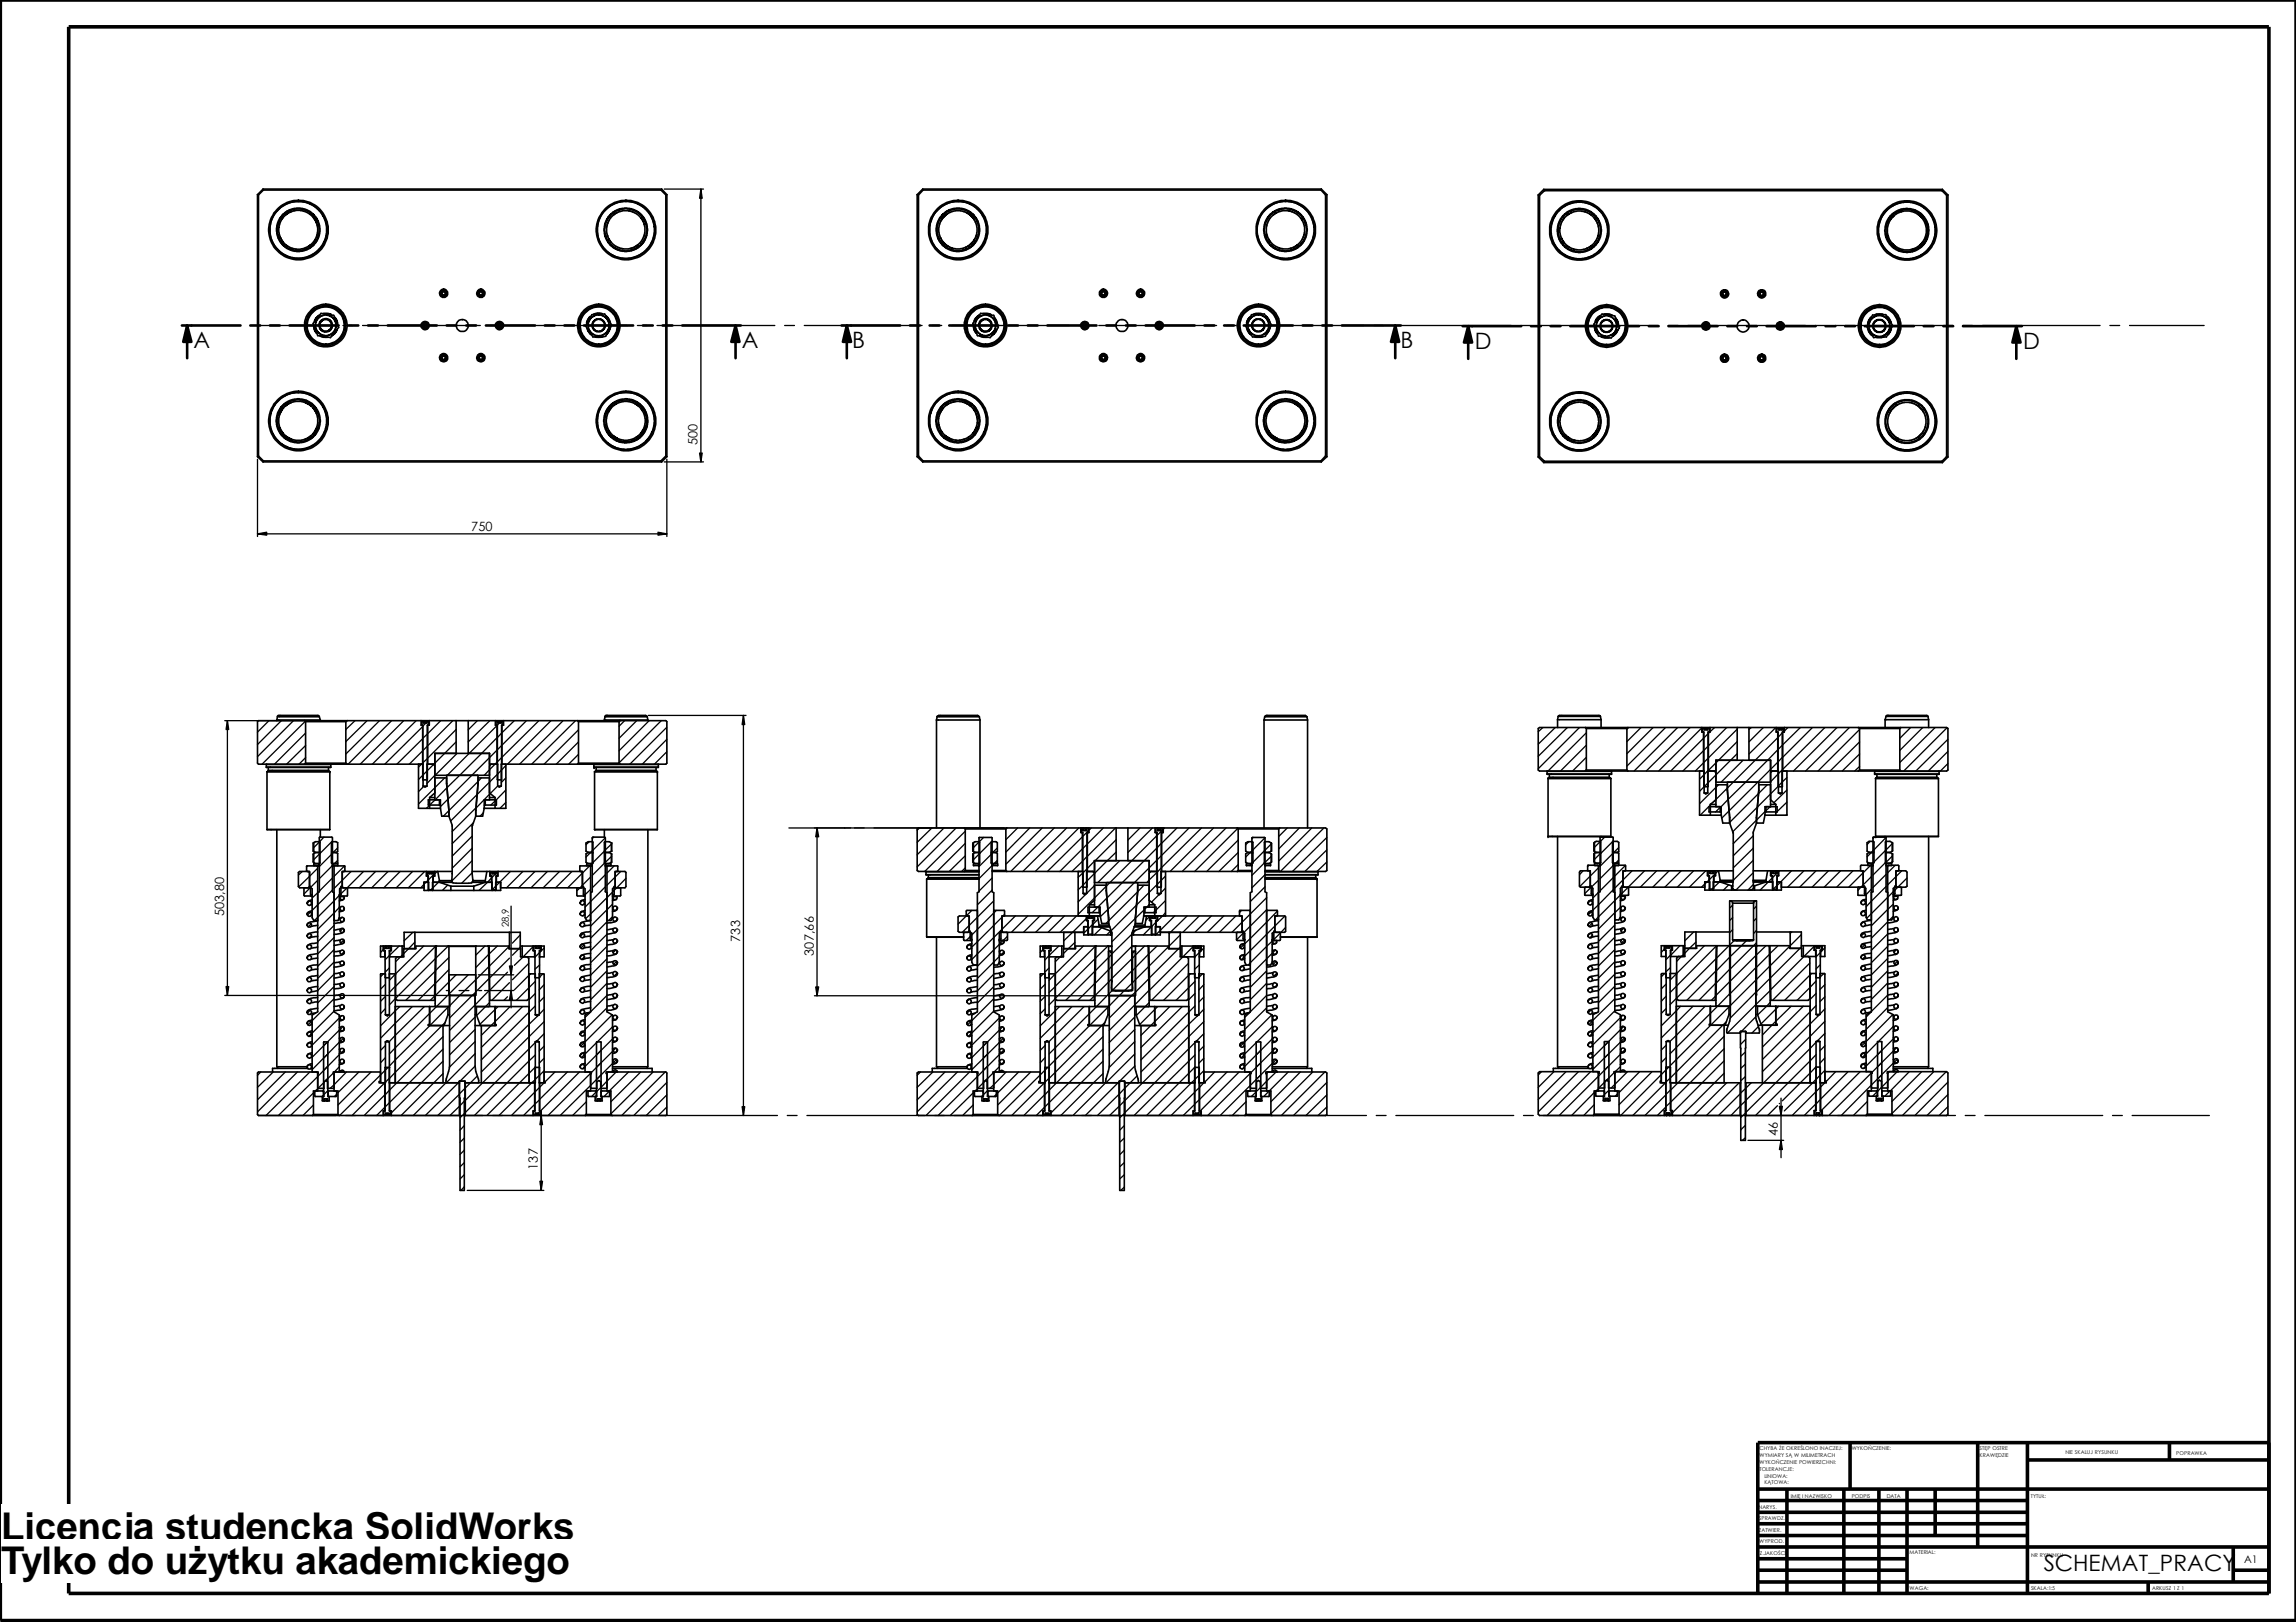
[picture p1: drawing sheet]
<svg xmlns="http://www.w3.org/2000/svg" width="297mm" height="210mm" viewBox="0 0 297 210" stroke-linecap="round" stroke-linejoin="round" font-family="sans-serif">
<defs><g id="words">
<g font-size="5">
<text x=".2" y="199.3">Licencja studencka SolidWorks</text>
<text x=".2" y="203.8">Tylko do użytku akademickiego</text>
</g>
<g font-size="2.9">
<text x="25" y="45">A</text>
<text x="96" y="45">A</text>
<text x="110.2" y="45">B</text>
<text x="181.2" y="45">B</text>
<text x="190.8" y="45.1">D</text>
<text x="261.7" y="45.1">D</text>
<text x="264.4" y="203.3">SCHEMAT_PRACY</text>
</g>
<g font-size="1.7">
<text x="90.3" y="57.6" transform="rotate(-90 90.3 57.6)">500</text>
<text x="61" y="68.7">750</text>
<text x="29" y="118.6" transform="rotate(-90 29 118.6)">503,80</text>
<text x="95.8" y="121.9" transform="rotate(-90 95.8 121.9)">733</text>
<text x="105.3" y="123.7" transform="rotate(-90 105.3 123.7)">307,66</text>
<text x="230" y="147" transform="rotate(-90 230 147)">46</text>
<text x="69.6" y="151.4" transform="rotate(-90 69.6 151.4)">137</text>
</g>
<text font-size="1.4" x="290.3" y="202.2">A1</text>
<text font-size="1.2" x="65.8" y="120" transform="rotate(-90 65.8 120)">28,9</text>
<g font-size=".7">
<text x="227.6" y="187.7">CHYBA ŻE OKREŚLONO INACZEJ:</text>
<text x="227.6" y="188.6">WYMIARY SĄ W MILIMETRACH</text>
<text x="227.6" y="189.4">WYKOŃCZENIE POWIERZCHNI:</text>
<text x="227.6" y="190.3">TOLERANCJE:</text>
<text x="228.3" y="191.2">LINIOWA:</text>
<text x="239.6" y="187.7">WYKOŃCZENIE:</text>
<text x="256.1" y="188.5">KRAWĘDZIE</text>
<text x="256.1" y="187.7">STĘP OSTRE</text>
<text x="267.2" y="188.2">NIE SKALUJ RYSUNKU</text>
<text x="281.6" y="188.3">POPRAWKA</text>
<text x="227.5" y="195.3">NARYS.</text>
<text x="227.5" y="196.8">SPRAWDZ.</text>
<text x="228.3" y="192.1">KĄTOWA:</text>
<text x="231.7" y="193.8">IMIĘ I NAZWISKO</text>
<text x="239.6" y="193.8">PODPIS</text>
<text x="244.1" y="193.8">DATA</text>
<text x="262.7" y="193.9">TYTUŁ:</text>
<text x="227.5" y="198.2">ZATWIER.</text>
<text x="227.6" y="199.7">WYPROD.</text>
<text x="227.7" y="201.3">Z.JAKOŚCI</text>
<text x="247.1" y="201.1">MATERIAL:</text>
<text x="262.8" y="201.5">NR RYSUNKU</text>
<text x="247.1" y="205.7">WAGA:</text>
<text x="262.8" y="205.7">SKALA:1:5</text>
<text x="278.4" y="205.7">ARKUSZ 1 Z 1</text>
</g>
</g></defs>
<g fill="none" stroke="#000" stroke-width=".47">
<path d="M0 0h297v209.7h-297zM8.9 3.5h284.6v202.7h-284.6zM227.4 197.2h34.9M227.4 195.7h34.9M227.4 194.2h34.9M227.4 192.7h66.1M227.4 198.7h34.9M231.2 192.7v13.5M238.5 192.7v13.5M239.3 186.7v6M243.1 192.7v13.5M246.7 192.7v13.5"/>
<path d="M250.4 192.7v6M255.9 186.7v13.5M262.3 188.9h31.2M262.3 186.7v19.5M280.7 186.7v2.2M293.5 186.7h-66.1v19.5M227.4 203.2h19.3M227.4 200.2h66.1M227.4 201.7h19.3M227.4 204.7h66.1M277.9 204.7v1.5M288.9 203.2h4.6"/>
<path d="M288.9 200.2v4.5"/>
</g>
<g fill="none" stroke="#000" stroke-width=".21">
<path d="M33.3 25.2h.1M33.3 25.2v33.9M33.4 25.2v33.8M34 24.5l-.7 .7M34 24.5l.1 .1M34 24.5h51.6M34.1 24.6l-.7 .6M34.1 24.6h51.4M36.1 30.9l.4 .7 .6 .5 .4 .2 .9 .3 .7-.1 .6-.2 .8-.5 .5-.6 .2-.4 .2-.8v-.8l-.2-.5-.2-.5-.5-.6-.8-.5-.9-.2-.7 .1-.6 .1-.4 .2-.6 .6-.6 1-.1 1 .3 1M36.1 30.9l.3 .4 .3 .4 .8 .6 .6 .1h.9l.6-.1 .8-.5 .4-.5 .3-.5 .2-.6v-.9l-.2-.6-.3-.5-.4-.5-.8-.5-.6-.1h-.9l-.6 .1-.5 .3-.4 .4-.5 .8-.2 .6v.9l.2 .7M36.3 30.8l.2 .4 .5 .5 .6 .4 .7 .2h.6l.6-.2 .6-.3 .3-.3 .5-.8 .2-.6v-.7l-.2-.6-.3-.6-.5-.5-.6-.3-.6-.2h-.6l-.7 .2-.5 .3-.5 .5-.5 .8v1.1l.2 .7M41.8 27.9l.3 .6 .1 .8v.9l-.1 .6-.4 .9-.3 .5-.5 .4-.6 .4-1.2 .4h-1l-.6-.1-.8-.4-.6-.4-.4-.4-.4-.6-.4-1.3v-.9l.1-.6 .4-.9 .4-.5 .4-.4 .7-.4 1.2-.4h1l.6 .1 .8 .4 .5 .4 .4 .4 .4 .6"/>
<path d="M57.3 37.8h.3l.1 .2-.2 .2h-.2l-.1-.1zM62 37.8h.4v.2v.2h-.3l-.1-.2zM78.3 30.6l.4 .8 .8 .8 1 .3 .6 .1 .6-.1 .9-.5 .8-.8 .3-1 .1-.6-.1-.6-.4-.9-.9-.8-1-.3-.6-.1-.5 .1-1 .4-.8 .9-.3 .7-.1 .6 .2 1M78.4 30.6v.2l.4 .7 .8 .6 1.2 .4 .6-.1 .6-.1 .7-.4 .4-.4 .4-.8 .2-1.2-.2-.8-.4-.7-.4-.4-.8-.4-1.1-.2-.9 .2-.7 .4-.4 .4-.4 .8-.2 .7 .1 .7 .1 .4M78.6 30.5l.3 .7 .7 .6 1 .4 1.1-.1 .8-.4 .6-.6 .3-1v-1.1l-.4-.8-.7-.6-.9-.3h-1.2l-.7 .4-.6 .7-.4 .9v.8l.1 .4M84.6 29.3l.1 .8-.2 .8-.4 .8-.4 .5-.7 .7-.5 .2-1.2 .3h-.7l-.8-.1-.8-.4-.5-.4-.7-.8-.3-.7-.2-.9v-.7l.2-1 .7-1.1 .8-.7 .7-.4 .9-.2h.7l.8 .2 .8 .4 .5 .4 .7 .7 .3 .7 .3 1M85.5 24.6l.6 .6M85.6 24.5l-.1 .1M85.6 24.5l.7 .7M86.1 25.2v33.8M86.3 25.2h-.2M86.3 25.2v33.9"/>
<path d="M118.7 25.2v33.9M118.7 25.2h.1M118.8 25.2v33.8M119.4 24.5h51.5M119.4 24.5v.1M119.4 24.5l-.7 .7M119.4 24.6h51.5M119.4 24.6l-.6 .6M121.4 30.9l.1 .3 .5 .5 .8 .6 .9 .3 .8-.1 .5-.2 .9-.6 .6-.9 .2-.8v-.8l-.2-.5-.5-.9-.6-.5-.4-.2-.8-.2-.8 .1-.6 .1-.4 .2-.6 .6-.6 1-.1 1 .3 1M121.5 30.9l.2 .4 .4 .5 .8 .5 .6 .1h.9l.6-.1 .7-.5 .4-.5 .3-.5 .2-.6v-.9l-.2-.6-.3-.5-.4-.5-.7-.5-.6-.1h-.9l-.6 .1-.8 .5-.4 .5-.3 .5-.2 .6v.9l.3 .7M121.7 30.8l.3 .5 .3 .3 .7 .4 .6 .2h.6l.7-.2 .7-.4 .4-.5 .2-.4 .2-.6v-.7l-.2-.6-.3-.6-.3-.3-.7-.5-.7-.1h-.6l-.6 .1-.6 .4-.4 .4-.5 .8v1.1l.2 .7M127.1 27.9l.3 .6 .2 .8v.9l-.1 .6-.4 .9-.4 .5-.4 .4-.7 .4-1.2 .4h-1l-.6-.1-.8-.4-.5-.4-.4-.4-.5-.6-.3-1.3v-.9l.1-.6 .4-.9 .4-.5 .4-.4 .6-.4 1.2-.4h1l.6 .1 .9 .4 .5 .4 .4 .4 .4 .6"/>
<path d="M142.6 37.8h.4v.2l-.1 .2h-.3l-.1-.2zM147.4 37.8h.3l.1 .2-.1 .2h-.3v-.1zM163.7 30.6l.3 .8 .9 .8 .9 .3 .7 .1 .5-.1 .9-.5 .8-.8 .4-1v-.6l-.1-.6-.4-.9-.9-.8-.9-.3-.6-.1-.6 .1-.9 .4-.8 .9-.3 .7-.1 .6 .2 1M163.7 30.6l.1 .2 .4 .7 .8 .6 1.1 .4 .9-.1 1-.5 .7-.8 .3-1.2-.1-.9-.5-1-.8-.7-1.1-.3-.9 .1-1 .5-.7 .8-.3 1.1v.7l.1 .4M164 30.5l.3 .7 .6 .6 1 .4 1.1-.1 .8-.4 .6-.6 .4-1-.1-1.1-.4-.8-.6-.6-1-.3h-1.1l-.8 .4-.6 .7-.4 .9v.8l.2 .4M170 29.3v.8l-.2 .8-.3 .8-.4 .5-.9 .7-.9 .4-.7 .1h-.7l-.9-.2-1.2-.7-.6-.7-.3-.6-.3-1.1v-.7l.2-1 .7-1.1 .8-.7 .6-.3 1.1-.3h.7l.9 .2 1.2 .8 .6 .7 .4 .7 .2 1M170.9 24.6l.6 .6M170.9 24.5v.1M170.9 24.5l.8 .7M171.5 25.2v33.8M171.7 25.2h-.2M171.7 25.2v33.9"/>
<path d="M199 25.2v33.9M199 25.2l.2 .1M199.2 25.3v33.8M199.7 24.5l.1 .2M199.7 24.5h51.6M199.7 24.5l-.7 .7M199.8 24.7l-.6 .6M199.8 24.7h51.4M201.8 31l.2 .5 .5 .5 .9 .5a2.6 2.6 0 0 0 1.9 0l.6-.3 .6-.5 .5-1a2.6 2.6 0 0 0 0-1.8l-.3-.7-.5-.6-1-.5a2.6 2.6 0 0 0-1.8 0l-.7 .4-.6 .5-.5 .9a2.6 2.6 0 0 0 0 1.9l.2 .2M201.8 30.9l.2 .4 .4 .5 .9 .6 .6 .2h.9l.6-.2 .5-.3 .4-.4 .6-.8 .1-.6v-.9l-.1-.6-.3-.6-.5-.5-.7-.4-.6-.2h-.9l-.6 .2-.9 .5-.3 .4-.3 .6-.2 .6v.9l.2 .7M202.1 30.9l.1 .3 .2 .3 .5 .5 .5 .2 .6 .1h.6l.7-.1 .6-.5 .6-.5 .2-.4 .1-.7v-.6l-.1-.6-.3-.6-.5-.4-.6-.4-.7-.2h-.6l-.6 .2-.6 .3-.5 .5-.4 .8-.1 1 .3 .8M207.5 28l.2 .4 .2 .8 .1 1-.1 .6-.4 .9-.3 .4-.4 .4-.7 .6-.9 .3-.6 .1h-.6l-.7-.1-.9-.4-.4-.3-.4-.4-.5-.7-.4-.9v-.6v-.6l.1-.7 .4-.9 .3-.4 .3-.4 .8-.5 .9-.4h.5h.7l.6 .1 .9 .4 .4 .3 .4 .3 .5 .7"/>
<path d="M223 37.8h.3v.2l-.1 .2h-.2l-.1-.2zM227.8 37.8h.3l.1 .2-.2 .2h-.3v-.2zM244 30.6v.3l.4 .7 .9 .7 .9 .3h1.2l1.1-.5 .7-.9 .3-.9v-1.2l-.5-1-.9-.8-.9-.3-1.2 .1-1.1 .5-.7 .8-.2 .6-.2 .8 .2 .9M244.1 30.6l.1 .3 .4 .7 .7 .6 .9 .3h1.2l.9-.5 .6-.6 .3-.5 .2-.6-.1-1.1-.4-1-.6-.6-.6-.3-.6-.2-1.1 .1-.9 .4-.8 .8-.3 1v.9l.1 .3M244.3 30.6l.2 .5 .3 .4 .7 .6 .8 .2h1.1l1-.6 .6-.7 .2-.8-.1-1.1-.5-.9-.7-.6-.8-.3-1.1 .1-1 .5-.6 .8-.2 .7v.8l.1 .4M250.3 29.4l.1 .8-.1 .5-.3 .7-.4 .6-.4 .5-.7 .5-1.1 .4h-1.4l-.9-.3-.6-.3-.5-.5-.5-.6-.4-1.2v-1.4l.3-.9 .4-.6 .4-.5 .7-.5 1.1-.4h1.4l.9 .3 .6 .4 .5 .4 .5 .7 .3 .8 .2 .6M251.2 24.7l.6 .6M251.3 24.5l-.1 .2M251.3 24.5l.7 .7M251.8 25.3v33.8M252 25.2v33.9M252 25.2l-.2 .1"/>
<path d="M33.3 59.1l.7 .7M33.4 59l-.1 .1M33.4 59l.7 .6M34 59.8h51.6M34.1 59.6l-.1 .2M34.1 59.6h51.4M37 56.8l.6 .3 .5 .2h1l.9-.4 .8-.7 .5-.7 .1-.6v-.9l-.3-1-.8-.8-.7-.4-.5-.2h-1l-.9 .4-.9 .7-.4 .8-.1 .5v.9l.1 .6 .3 .6 .8 .8M37.1 56.7l.7 .4 .5 .1 .8-.1 .9-.3 .8-.8 .4-.8 .1-.5v-.8l-.4-.9-.8-.8-.8-.4-.4-.1-.8 .1-.9 .3-.9 .8-.4 .8v.5v.8l.2 .5 .3 .6 .7 .7M37.2 56.6l.5 .3 .5 .1 1-.1 1-.4 .6-.7 .3-.9v-1.1l-.5-.9-.7-.6-.9-.4-1 .1-1 .5-.6 .6-.3 1v1l.5 .9 .6 .6M40.6 42.1l.1 .6 .3 .4M40.6 42.2l.1 .4 .2 .4M41.3 40.9l-.4 .2-.1 .4"/>
<path d="M41.3 40.8l-.5 .4-.1 .5M41.4 43.4l.5 .2h.6M41.5 43.5l.9 .1M41.5 40.6l1.7 .2 .6 1.6-1 1.3-1.7-.3-.5-1.1-.1-.4zM41.8 40.6h.7l.4 .1M41.9 40.6h.4l.5 .2M42.6 42.7l-.5 .2-.3-.1-.3-.2-.1-.5v-.4l.3-.2 .5-.2 .3 .1 .3 .2 .1 .5-.1 .4-.2 .3M42.6 42.8l.2-.2 .2-.4-.1-.5-.2-.3-.4-.2-.6 .1-.3 .3-.1 .4 .1 .5 .2 .3 .4 .2 .6-.2M43.3 41.1l.3 .4 .1 .6M43.3 41.2l.2 .3 .1 .5M43.4 42.3v.3l-.4 .5-.5 .3h-.6l-.4-.1-.4-.3-.3-.5v-.6l.1-.4 .4-.4 .4-.3h.6l.5 .1 .4 .3 .2 .5 .1 .6M43.6 42.7l-.6 .7"/>
<path d="M43.6 42.6l-.3 .5-.4 .4M54.9 41.9l.3 .1v.1l-.1 .2h-.2l-.2-.2zM57.1 46a.43 .43 0 0 1 .6 .1 .43 .43 0 0 1-.1 .6h-.4a.44 .44 0 0 1-.1-.7zM57.3 46.1h.3l.1 .2-.2 .2h-.2l-.1-.1zM62 46.2l.4-.1v.2v.2h-.3l-.1-.2zM64.4 42l.3-.1 .2 .2-.1 .1-.3 .1-.1-.2zM75.9 42.4l.2 .4 .4 .5M76 42.5l.2 .5 .3 .2M76.4 41.1l-.3 .2-.2 .5M76.4 40.9l-.4 .5-.1 .6M76.6 40.7l1.6-.1 .7 1.1 .2 .3-.7 1.5-1.7 .1-.9-1.4zM77.8 40.6h-.5l-.3 .1"/>
<path d="M77.9 40.6l-.6-.1-.5 .2M78 43.6h-.9M78 42.7l.3-.4v-.4l-.2-.3-.4-.3h-.5l-.2 .1-.4 .5v.4l.1 .3 .5 .3h.5l.4-.2M78 42.6l-.4 .3-.3-.1a.77 .77 0 0 1-.6-.6v-.4l.3-.4 .3-.1 .3 .1a.77 .77 0 0 1 .6 .6v.2l-.2 .5M78.1 43.6h-.3h-.8M78.4 40.9l.4 .5 .1 .4M78.4 41l.3 .2 .2 .5M78.8 42v.4l-.3 .6-.5 .3-.5 .2-.6-.2-.4-.2-.3-.4-.1-.6 .1-.6 .2-.3 .5-.3 .5-.2 .6 .2 .4 .2 .3 .4 .1 .6M78.9 42.4v.2l-.4 .6M79 42.3l-.2 .5-.4 .5M79.7 57l.8 .3 1.2-.1 .9-.4 .8-.8 .4-1.1-.1-1.1-.4-1-.8-.8-1.1-.4-1.1 .1-1 .4-.8 .9-.4 1 .1 1.2 .5 1.1 .4 .3 .6 .4M79.7 56.9l.8 .2h1.3l1-.6 .5-.7 .3-.9v-1.3l-.6-.9-.7-.6-.9-.3-1.3 .1-.9 .5-.6 .7-.3 .9 .1 1.3 .5 1 .9 .6"/>
<path d="M79.8 56.7l.9 .3 1-.1 .6-.3 .8-.8 .3-.8v-1.1l-.3-.8-.8-.8-.8-.3h-1.1l-.8 .3-.8 .8-.4 1.1 .1 1 .4 .8 .6 .5 .3 .2M83 51.4l.5 .3 .5 .6 .3 .6 .3 .8 .1 .6-.1 .7-.1 .7-.4 .8-.4 .5-.6 .5-.6 .3-.8 .3-.6 .1-.7-.1-.7-.1-.8-.4-.5-.4-.5-.6-.3-.6-.3-.8v-.6v-.7l.2-.7 .3-.7 .6-.7 .7-.5 1.3-.5h.7h.6l.7 .3 .7 .3M85.5 59.6l.1 .2M86.1 59l-.6 .6M86.1 59l.2 .1M86.3 59.1l-.7 .7M118.7 59.1l.7 .7M118.8 59l.6 .6M118.8 59l-.1 .1M119.4 59.8h51.5M119.4 59.6h51.5M119.4 59.6v.2"/>
<path d="M122.4 56.8l.5 .3 .5 .2h1l.9-.4 .9-.7 .4-.7 .1-.6v-.9l-.3-1-.7-.8-.8-.4-.5-.2h-1l-.9 .4-.8 .7-.5 .8-.1 .5v.9l.2 .6 .3 .6 .8 .8M122.5 56.7l.7 .4 .5 .1 .8-.1 .8-.3 .9-.8 .4-.8 .1-.5-.1-.8-.3-.9-.8-.8-.8-.4-.5-.1-.8 .1-.9 .3-.8 .8-.4 .8-.1 .5v.8l.2 .5 .3 .6 .8 .7M122.6 56.6l.4 .2 .4 .1h1.1l.8-.3 .8-.8 .3-1.1v-.9l-.5-.9-.7-.6-1-.4-1 .1-.9 .5-.6 .7-.3 1 .1 .8 .3 .9 .8 .7M125.9 42.1l.1 .6 .3 .4M126 42.2v.4l.3 .4M126.6 40.9l-.3 .2-.2 .4M126.7 40.8l-.5 .4-.2 .5M126.7 43.4l.5 .2h.6M126.9 43.5l.8 .1M126.9 40.6l1.7 .2 .6 1.6-1.1 1.3-1.7-.3-.3-.7-.2-.8zM127.2 40.6h.6l.5 .1M127.3 40.6h.4l.4 .2"/>
<path d="M127.9 42.8l.3-.2 .2-.4-.1-.5-.3-.3-.4-.2-.5 .1-.3 .3-.2 .4 .1 .5 .3 .3 .3 .2 .7-.2M127.9 42.7l-.4 .2-.4-.1-.2-.2-.2-.5 .1-.4 .2-.2 .5-.2 .3 .1 .3 .2 .2 .5-.1 .4-.3 .3M128.6 41.1l.4 .6 .1 .4M128.7 41.2l.2 .3 .1 .5M128.8 42.3l-.1 .4-.3 .4-.5 .3h-.6l-.4-.1-.5-.3-.2-.5-.1-.6 .2-.4 .3-.4 .5-.3h.6l.4 .1 .4 .3 .3 .5v.6M128.9 42.7l-.5 .7M129 42.6l-.3 .5-.4 .4M140.2 41.9l.3 .1 .1 .1-.1 .2h-.3l-.1-.2zM142.6 46.1l.4 .1v.1l-.1 .2h-.3l-.1-.2zM147.4 46.1h.3l.1 .2-.1 .2h-.3v-.1zM149.8 42l.3-.1 .1 .2v.1l-.3 .1-.2-.2zM161.3 42.4l.1 .4 .5 .5"/>
<path d="M161.4 42.5l.1 .5 .3 .2M161.7 41.1l-.2 .2-.2 .5M161.8 41l-.5 .6v.4M161.9 40.7l1.7-.1 .9 1.4-.8 1.5-1.7 .1-.6-1-.2-.4zM163.2 40.6h-.5l-.4 .1M163.3 43.5l-.2 .1h-.6M163.3 40.6h-.8l-.3 .1M163.4 42.6l-.5 .3-.3-.1a.77 .77 0 0 1-.6-.6v-.4l.3-.4 .3-.1 .3 .1a.77 .77 0 0 1 .7 .6v.2l-.2 .5M163.4 42.7l.2-.4v-.4l-.1-.3-.5-.3h-.4l-.3 .1-.3 .5v.4l.1 .3 .5 .3h.4l.4-.2M163.4 43.6h-.3h-.8M163.7 40.9l.5 .5 .1 .4M163.8 41l.5 .7"/>
<path d="M164.1 42v.4l-.3 .6-.4 .3-.6 .2-.6-.2-.3-.2-.4-.4-.1-.6 .1-.6 .3-.3 .4-.3 .6-.2 .6 .2 .3 .2 .3 .4 .2 .6M164.2 42.4v.2l-.3 .6M164.3 42.3l-.1 .5-.4 .5M165 57l.8 .3 1.2-.1 .9-.4 .8-.8 .4-1.1v-1.1l-.4-1-.9-.8-1-.4-1.2 .1-.9 .4-.8 .9-.4 1v1.2l.6 1.1 .4 .3 .6 .4M165.1 56.9l.8 .2h1.2l1-.6 .6-.7 .3-.9-.1-1.3-.5-.9-.7-.6-1-.3-1.2 .1-1 .5-.5 .7-.4 .9 .1 1.3 .5 1 .9 .6M165.2 56.7l.8 .3 1-.1 .7-.3 .7-.8 .4-.8v-1.1l-.4-.8-.7-.8-.9-.3h-1l-.9 .3-.7 .8-.4 1.1 .1 1 .4 .8 .5 .5 .4 .2M168.4 51.4l.4 .3 .5 .6 .4 .6 .2 .8 .1 .6v.7l-.2 .7-.4 .8-.4 .5-.6 .5-.6 .3-.7 .3-.6 .1-.8-.1-.6-.1-.8-.4-.5-.4-.5-.6-.4-.6-.2-.8-.1-.6v-.7l.2-.7 .4-.7 .5-.7 .7-.5 1.3-.5h.8h.6l.7 .3 .6 .3M170.9 59.6v.2M171.5 59l-.6 .6M171.5 59l.2 .1M171.7 59.1l-.8 .7M199 59.1l.7 .8"/>
<path d="M199.2 59.1l.6 .6M199.2 59.1h-.2M199.7 59.9h51.6M199.8 59.7h51.4M199.8 59.7l-.1 .2M202.8 56.9l.8 .4 .5 .1 .7-.1 1-.4 .8-.7 .4-.9 .1-.5v-.8l-.4-1-.8-.8-.8-.4-.5-.1-.8 .1-1 .4-.8 .7-.4 .9-.1 .5v.8l.4 .9 .9 .9M202.8 56.8l.3 .2 .5 .2h1.2l1.1-.4 .6-.7 .5-.9v-1.1l-.5-1.1-.6-.7-.9-.4h-1.2l-1.1 .4-.6 .7-.4 .8-.1 1.2 .5 1.1 .7 .7M202.9 56.6l.5 .3 .4 .1h1l.9-.3 .7-.7 .4-1v-.9l-.3-.9-.7-.7-1-.4h-.9l-.9 .3-.7 .7-.5 1v.9l.5 1 .6 .6M206.3 42.2l.1 .6 .3 .4M206.3 42.3l.1 .4 .2 .4M207 40.9l-.5 .7M207 40.9l-.4 .2-.2 .6"/>
<path d="M207.1 43.5l.5 .2h.5M207.2 43.6l.4 .1 .4-.1M207.3 40.6l1.6 .3 .6 1.6-1.1 1.2-1.6-.2-.6-1.5zM207.5 40.7l.6-.1 .5 .2M207.6 40.7l.4-.1 .5 .2M208.3 42.8l-.4 .2-.4-.1-.4-.4-.1-.3 .1-.4 .4-.3 .3-.1 .4 .1 .3 .3 .1 .4-.1 .3-.2 .3h.1l.3-.5v-.3l-.2-.3-.5-.3h-.5l-.2 .1-.3 .5v.5l.2 .2 .5 .3 .6-.1M209 41.1l.3 .5 .1 .6M209.1 41.3l.3 .8M209.1 42.3v.4l-.4 .5-.5 .3h-.5l-.4-.1-.5-.3-.3-.6v-.5l.2-.6 .2-.2 .6-.3h.5l.5 .1 .3 .3 .3 .5 .1 .6M209.2 42.7l-.2 .4-.3 .3M209.3 42.7l-.2 .4-.4 .4M220.3 42a.43 .43 0 0 1 .7-.1 .43 .43 0 0 1-.2 .7h-.2l-.3-.2z"/>
<path d="M220.5 42.1l.1-.1h.2l.1 .2-.1 .2h-.2zM223 46.1l.3 .1v.2l-.1 .2h-.2l-.1-.2zM227.8 46.1l.3 .1 .1 .2-.2 .2-.3-.1v-.1zM230.2 42h.3l.1 .2-.1 .2h-.3l-.1-.1zM241.6 42.5l.2 .4 .4 .5M241.7 42.6l.5 .7M242.1 41.1l-.3 .3-.2 .4M242.1 41l-.3 .4-.2 .6M242.3 40.8l1.7-.1 .9 1.4-.9 1.5-1.6 .1-.7-1.1-.2-.4zM242.7 40.7l.3-.1 .5 .1M243.6 40.7l-.1-.1h-.7l-.2 .2M243.6 43.6h-.1h-.7"/>
<path d="M243.7 42.7l-.4 .3-.3-.1a.77 .77 0 0 1-.6-.6v-.4l.3-.4 .3-.1h.3a.77 .77 0 0 1 .6 .6v.3l-.2 .5M243.8 43.6l-.3 .1-.8-.1M244.1 40.9l.3 .3 .3 .6M244.2 41l.3 .4 .1 .4M244.5 42.1v.4l-.3 .6-.6 .4-.4 .1-.4-.1-.5-.2-.3-.4-.2-.7v-.4l.3-.5 .3-.3 .7-.2 .4 .1 .5 .2 .4 .5 .1 .5M244.6 42.5l-.3 .8M244.7 42.4l-.1 .5-.4 .4M245.4 57l.3 .2 .6 .2h.8l.6-.2 .5-.3 .5-.4 .6-.9 .2-.7v-.7l-.2-.7-.2-.5-.4-.5-1-.6-.6-.2h-.8l-.6 .2-.6 .3-.5 .4-.6 .9-.1 .7v.7l.1 .7 .6 .9 .8 .6M245.4 56.9l.4 .2 .6 .2 1.2-.2 .8-.4 .6-.7 .4-.9v-1.1l-.2-.5-.3-.6-.8-.7-.9-.3h-1l-.6 .1-.6 .4-.7 .7-.2 .6-.1 .6 .1 1.1 .4 .8 .5 .5 .4 .3M245.6 56.7l.4 .2 .4 .1h.9l.9-.5 .6-.7 .4-.9-.1-.9-.4-1-.7-.6-1-.3h-.9l-1 .5-.5 .7-.4 .9 .1 .9 .4 1 .4 .4 .5 .3M248.7 51.5l.5 .3 .5 .7 .4 .5 .2 .7 .1 1.2-.3 .9-.3 .7-.4 .5-.6 .6-.6 .3-.6 .2-1.3 .1-.9-.2-.7-.3-.5-.4-.5-.7-.4-.6-.2-.6-.1-1.3 .2-.8 .4-.7 .4-.5 .6-.6 .6-.3 .6-.2 .5-.1h1.1l.6 .2 .7 .4M251.2 59.7l.1 .2"/>
<path d="M251.8 59.1l-.6 .6M251.8 59.1h.2M252 59.1l-.7 .8M34.5 99.3h8.3M34.5 98.9v.4M34.5 98.9h8.3M34.5 98.9h.1M34.5 99.9h8.2v7.5h-8.2zM34.7 99.7l-.1 .2M34.7 99.3v.4M34.7 99.7h7.8M35.8 93.2v.1"/>
<path d="M35.8 93.2h5.6M35.9 92.8l.1-.2h5.1l.2 .2M35.9 92.8l-.1 .4M35.9 92.8h5.4M39.4 93.3l.1 .1M39.5 93.4v5.4M39.5 98.8l-.1 .1M39.5 98.8h5.2M39.5 93.4h5.2M41.3 92.8l.1 .4M41.4 93.2v.1M42.5 99.7l.2 .2"/>
<path d="M42.5 99.3v.4M42.7 99.9h.1M42.8 98.9h.1M42.8 98.9v.4M44.7 98.8l.2 .1M44.7 93.4v5.4M44.9 93.3l-.2 .1M54.1 98.9v5.7h2.9M54.5 93.3v.6h.2v7h.6v-7h.2v-.6M54.6 93.9v-.6h.9v.6M54.9 93.3h-.2v.3h.5v-.3h-.1M54.9 93.3h.2"/>
<path d="M54.9 93.3v.3M55.1 93.3v.3M55.3 93.9v5M56 98.9l.3 .2M56.3 98.9h-1.1v2.8M59 93.3v4.2M60.6 93.3v4.2M63.3 98.9h1.1v2.8M63.5 98.9l-.2 .2M64.1 93.3v.6h.2l.1 7h.5v-7h.2v-.6M64.2 93.9v-.6h.9v.6M64.3 93.9v5"/>
<path d="M64.5 93.3h-.1v.3h.5v-.3h-.2M64.5 93.3h.2M64.5 93.3v.3M64.7 93.3v.3M64.9 93.9v5M65.4 98.9v5.7h-2.8M74.7 93.3l.1 .1M74.8 93.4v5.4M74.8 98.8l-.1 .1M74.8 98.8h5.3M74.8 93.4h5.3M76.8 99.3h.1"/>
<path d="M76.8 98.9v.4M76.8 99.3h8.4M76.8 98.9h8.4M76.9 98.9h-.1M76.9 99.3h.1M76.9 99.9h8.1v7.5h-8.1zM77.1 99.7h.1M77.1 99.7l-.1 .2M77.1 99.3v.4M77.1 99.7h7.8M78.2 93.2v.1M78.2 93.2h5.6"/>
<path d="M78.3 92.8l.1-.2h5.1l.2 .2M78.3 92.8l-.1 .4M78.3 92.8h5.4M80.1 98.8l.1 .1M80.1 93.4v5.4M80.2 93.3l-.1 .1M83.7 92.8l.1 .4M83.8 93.2v.1M84.9 99.7l.1 .2M84.9 99.3v.4M85 99.9h.1M85.1 98.9h.1"/>
<path d="M85.2 99.3h-8.3M85.2 98.9v.4M121.2 93.2h5.6M121.2 93.2v13.9M121.2 92.8l.3-.2h5l.2 .2M121.2 92.8h5.5M121.2 92.8v.4M126.7 92.8l.1 .4M126.8 93.2v13.9M163.5 93.2h5.7M163.5 93.2v13.9M163.6 92.8l.2-.2h5.1l.2 .2"/>
<path d="M163.6 92.8h5.5M163.6 92.8l-.1 .4M169.1 92.8l.1 .4M169.2 93.2v13.9M200.1 99.8v.4M200.1 99.8h8.4M200.2 99.8h-.1M201.5 93.1v1M201.5 93.1h5.6M201.6 92.7l.1-.1h5.2l.1 .1M201.6 92.7l-.1 .4M201.6 92.7h5.4"/>
<path d="M205.1 94.1l.1 .2M205.2 94.3v5.4M205.2 99.7l-.1 .1M205.2 99.7h5.3M205.2 94.3h5.3M207 92.7l.1 .4M207.1 93.1v1M208.4 99.8h.1M208.5 99.8v.4M210.5 99.7l.1 .1M210.5 94.3v5.4M210.6 94.1l-.1 .2"/>
<path d="M219.9 99.8v5.7h2.8M220.2 94.1v.6h.2l.1 7.1h.5v-7.1h.2v-.6M220.3 94.7v-.5h.8v.5M220.4 94.7v5.1M220.6 94.2h-.1v.2h.4v-.2h-.1M220.6 94.2h.2M220.6 94.2v.2M220.8 94.2v.2M221 94.7v5.1M221.8 99.8l.2 .2M222 99.8h-1.1v2.8M224.7 94.1v4.3"/>
<path d="M226.3 94.1v4.3M229.1 99.8h1v2.8M229.3 99.8l-.2 .2M229.8 94.1v.6h.2l.1 7.1h.5v-7.1h.2v-.6M230 94.7v5.1M230.2 94.2h-.1v.2h.5v-.2h-.1M230.2 94.2h.3M230.2 94.2v.2M230.5 94.2v.2M230.6 94.7v5.1M230.8 94.2v.5M230.8 94.2h-.9v.5"/>
<path d="M231.2 99.8v5.7h-2.9M240.4 94.1l.2 .2M240.6 94.3v5.4M240.6 99.7l-.2 .1M240.6 99.7h5.2M240.6 94.3h5.2M242.5 99.8v.4M242.5 99.8h8.4M242.6 99.8h-.1M243.9 93.1v1M243.9 93.1h5.6M244 92.7l.1-.1h5.2l.1 .1"/>
<path d="M244 92.7l-.1 .4M244 92.7h5.4M245.8 99.7l.1 .1M245.8 94.3v5.4M245.9 94.1l-.1 .2M249.4 92.7l.1 .4M249.5 93.1v1M250.8 99.8h.1M250.9 99.8v.4M35.8 107.4v30.6h3.9M39.4 114.9h-.1v1l.1 .1h1M39.9 112.8l.1 .1"/>
<path d="M40 114.7v-1.9h-1.2l-.2 .1v1.8l.2 .2h1.4l.2 .1v3.7l.2 .4h.5M40 114.7h.1M40 114.7h.2v1l.2 .1-.2 .2M40 114.7l-.1 .2M40.3 117.1h.1M40.3 118.4h.1M40.4 116.5l-.5 .1-.2 .3M40.4 117.9a.59 .59 0 0 0-.7 .5M40.6 109.1l.2-.2h.5l.1 .1v1.3h-.1M40.6 109.1v1.1M40.6 110.4v1.2M40.6 110.4l-.1 .1v1l.1 .1"/>
<path d="M40.6 111.6l.2 .2M40.6 109.1h-.1v1.1h.1M40.6 110.2l.2 .1M40.8 110.3h.5M40.8 110.3l-.2 .1M41 112.1h.1M41.1 119.8l-.8 .1M41.1 119.2l-.5 .1a.71 .71 0 0 0-.9 .5M41.1 115.5l.2-.1 .1-7.1h1.5l.1 .1v7l.2 .1M41.1 112.1v18.8l-.7 .5v7.3M41.1 112.1h.2M41.1 119l-.1 .1"/>
<path d="M41.2 111.8h.1M41.3 111.8h.1M41.3 111.8v.2M41.3 112.1h-1.6v.6v.1M41.3 110.3l.1 .1v1.3l-.1 .1h-.7v.2h.7M41.4 107.4v.9M43 110.3l-.1 .1v1.3l.1 .1h.7v.2M43 110.3h.5M43 110.3h-.1v-1.3l.1-.1h.5l.2 .2v1.1l-.2 .1M43 112.1h1.5h.1v.6l-.1 .1M43 112h.7M43 112.1h.2"/>
<path d="M43 111.8h.1M43 111.8v.2M43.2 112.1v18.8l.7 .5v7.3M43.2 119l.1 .1M43.3 112.1h-.1M43.5 110.3l.2 .1v1.2l-.2 .2M43.9 118.8h.1M43.9 117.4h.1M43.9 116h.6a.28 .28 0 0 1-.2 .5 .29 .29 0 0 1-.3-.5M44.3 114.7h-.2v1l-.2 .1v2.9l-.2 .4h-.5M44.3 114.7h-.1M44.3 114.7l.1 .2"/>
<path d="M44.4 112.8l-.1 .1M44.5 116.1a.61 .61 0 0 1-.6 .5M44.5 118.9a.56 .56 0 0 1-.8 .5l-.5 .1M44.5 117.5a.46 .46 0 0 1-.6 .5M44.9 114.9v1.1h-1M54.7 101.7v-2.8h-21.3l-.1-.1v-5.4l.1-.1h52.7l.2 .1v5.4l-.2 .1h-21.2v2.8M54.7 101.7l.3 .2 .2-.2M54.7 101.7h.5M54.9 114.9h-10.8l-.2 .1v.8l.2 .2M55.2 112.8v.6h.2l.1 1.7h.5v-1.7h.3v-.6M55.4 113.4v.8M55.5 115.2v-1h-.6v1h9.9v-1h-.7v1"/>
<path d="M55.6 112.8h-.1v.3h.5v-.3h-.2M55.6 112.8h.2M55.6 103.2v1.4M55.6 112.8v.3M55.6 103.2h.7M55.8 112.8v.3M56 113.4v.8M56.1 112.8v.6M56.2 112.8h-.9v.6M56.3 103.5v-6h7v6M56.3 100.7h1.5M56.3 100.3h7"/>
<path d="M56.3 102.6l-.7 .6M56.6 112.8l.3 1.2M56.9 103.5v.7M56.9 114v.2l1.4 .5M56.9 114h1.6M57 104.2h-1.6v-.7h1.6v1.1l.1 1h1M57.9 100.3l-.1 .1v1l.3 4.2M58.1 105.6l.4 1.2v7.2M58.3 114.7h3M58.3 114.7v.5M58.5 112.8h-14.2v1.9M58.5 114.2h-2.5v1"/>
<path d="M61.1 112.8h14.2v1.9M61.1 114.2h2.6v1M61.2 114h1.6M61.3 114.7v.5M61.5 105.6l-.4 1.2v7.4l-.5 .1h-1.6l-.5-.1-.1-.2M61.8 100.3v.1v1l-.3 4.2M61.8 100.7h1.5M62.6 104.2h1.6v-.7h-1.6v1.1l-.2 1h-.9M62.8 103.5v.7M62.8 114v.2l-1.5 .5M63 112.8l-.2 1.2M63.3 102.6l.7 .6"/>
<path d="M63.3 103.2h.7M63.4 112.8v.6h.2l.1 1.7h.5v-1.7h.2v-.6M63.6 113.4v.8M63.8 112.8h-.1v.3h.4v-.3h-.1M63.8 112.8h.2M63.8 112.8v.3M64 112.8v.3M64 103.2v1.4M64.2 113.4v.8M64.3 112.8v.6M64.4 112.8h-.9v.6M64.4 101.7h.5"/>
<path d="M64.4 101.7l.2 .2 .3-.2M64.8 114.9h10.7l.2 .1v3.7l.2 .4h.5l-.3 .1a1.05 1.05 0 0 0-1 .3v.2M74.7 114.9h-.1v1l.1 .1h1M75.2 118h.3a.3 .3 0 0 1 .1 .4 .3 .3 0 0 1-.5 0 .3 .3 0 0 1 .1-.4zM75.2 112.8l.1 .1M75.3 114.7h.2v1l.2 .1-.2 .2M75.3 114.7h.1M75.3 114.7l-.1 .2M75.6 117h.1M75.6 118.4h.1M75.7 117.8l-.5 .2-.1 .3M75.7 116.4a.6 .6 0 0 0-.6 .5"/>
<path d="M76.1 110.3h.6M76.1 110.3l-.3 .2v1.1l.3 .2M76.1 110.3l-.3-.1v-1.1l.3-.2h.6v.1v1.3M76.3 112.1h.1M76.4 119.7l-.8 .1M76.4 115.5l.2-.1v-7l.1-.1h1.5l.1 .1v7l.2 .1M76.4 112.1v18.8l-.7 .5v7.3M76.4 112.1h.2M76.4 119l-.1 .1M76.5 111.8h.1M76.6 111.8h.1M76.6 111.8v.2"/>
<path d="M76.6 112.1h-1.5v.7M76.7 110.3v1.5h-.8v.2h.7M78.2 107.4v.9M78.3 110.3l-.1 .1v1.3l.1 .1h.7v.2h-.7M78.3 110.3h.5l.3 .2v1.1l-.3 .2M78.3 112.1h1.6v.7M78.3 112.1h.2M78.3 111.8h.1M78.4 111.8v.2M78.4 111.8h.1M78.5 112.1v18.8l.7 .5v7.3M78.5 119l.1 .1"/>
<path d="M78.6 112.1h-.1M79.1 109.1l-.3-.2h-.5l-.1 .1v1.3h.1M79.1 109.1v1.1M79.1 110.2l-.3 .1M79.1 110.2h.1M79.1 109.1h.1M79.2 118.8h.1M79.2 117.4h.1M79.2 116h.6v.4h-.4l-.1-.4M79.6 114.7v-1.9h1.3l.1 .1v1.8l-.1 .2h-1.5l-.2 .1v3.7l-.2 .4h-.5M79.6 114.7h-.1v1l-.3 .1 .2 .2M79.6 114.7h-.1"/>
<path d="M79.6 114.7l.1 .2M79.7 112.8l-.1 .1M79.8 116.4l-.6 .1M79.8 118.9a.57 .57 0 0 1-.6 .5l-.7 .1M79.8 117.5a.5 .5 0 0 1-.6 .4M80.2 114.9h.1v1l-.1 .1h-1M83.8 107.4v30.6h-4.6M119.8 112.8h6.9M119.8 112.8v.4h6.9M119.8 112.8h.1M120.1 113.6l-.2 .1M120.1 113.2v.4"/>
<path d="M120.1 113.6h6.6M124.8 107.1l.1 .2M124.9 107.3v5.3M124.9 112.6l-.1 .2M124.9 112.6h1.8M124.9 107.3h5.2M125.2 118.5l.2 .2M125.9 109.1l.2-.2h.6v1.4M125.9 109.1v1.1M125.9 110.4v1.2M125.9 110.4v.1v1v.1M125.9 111.6l.2 .2"/>
<path d="M125.9 110.2l.2 .1M126.1 110.3h.6M126.1 110.3l-.2 .1M126.4 117.8v.1M126.4 117.8h-1.3l-.1 .1v.5l.1 .1M126.6 111.8h.1M126.6 111.8v.2M126.7 112.8h-7.9l-.1-.2v-5.3l.1-.2h52.7l.2 .2v5.3l-.2 .2h-7.8M126.7 113.7h-6.8v7.5M126.7 110.3v1.5h-.8v.2h.8M128.3 110.3l-.1 .1v1.3l.1 .1h.8v.2h-.7M128.3 110.3h.6l.1 .1v1.2l-.2 .2"/>
<path d="M128.3 110.3h-.1v-1.3l.1-.1h.6l.1 .2v1.1l-.2 .1M128.4 112.8h11.7v2.8M128.4 111.8h.1M128.4 112.6h1.7M128.4 111.8v.2M128.6 117.8h1.3v.7M128.6 117.8v.1M129.7 118.5l-.1 .2M130.1 112.6l.2 .2M130.1 107.3v5.3M130.3 107.1l-.2 .2M139.5 112.8v5.7"/>
<path d="M139.8 107.1v.6h.3v7.1h.5v-7.1h.3v-.6M139.9 107.7v-.5h.9v.5M140 107.7v5.1M140.1 115.6l.2 .2 .3-.2M140.1 115.6h.5M140.2 107.2h-.1v.3h.5v-.3h-.1M140.2 107.2h.3M140.2 107.2v.3M140.5 107.2v.3M140.5 118.5v.6h.3v1.8h.5v-1.8h.3v-.6M140.6 119.1v-.5h.9v.5M140.7 107.7v5.1"/>
<path d="M140.9 118.6h-.1v.2h.5v-.2h-.1M140.9 118.6h.3M140.9 117.1v1.4M140.9 118.6v.2M140.9 117.1h.7M141.2 118.6v.2M141.4 119.1v.8M141.4 112.8l.2 .2M141.6 112.8h-1v2.8M141.6 117.4v-6h7.1v6M141.6 114.6h1.5M141.6 114.2h7.1"/>
<path d="M141.6 116.5l-.7 .6M142 118.5l.2 1.2M142.2 117.4v.7M142.2 119.7v.2l1.5 .6M142.2 119.7h1.3M142.3 118.1h-1.5v-.7h1.5v1l.2 1.1h.9M142.4 118.5h-12.8v2M143.2 114.2l-.1 .1v1l.3 4.2M143.4 119.5l.4 1.2v6.3M143.5 119.9h-2.2v1.1M144.4 107.1v4.3M145.9 107.1v4.3"/>
<path d="M146.7 119.9h2.3v1.1M146.8 119.7h1.3M146.9 119.5l-.5 1.3v6.2M147.1 114.2l.1 .1v1l-.3 4.2M147.2 114.6h1.5M148 118.5h12.7v2M148 118.1h1.6v-.7h-1.6v1l-.2 1.1h-.9M148.1 117.4v.7M148.1 119.7v.2l-1.5 .6M148.3 118.5l-.2 1.2M148.7 112.8h1v2.8M148.7 116.5l.7 .6"/>
<path d="M148.7 117.1h.7M148.7 118.5v.6h.3v1.8h.5v-1.8h.3v-.6M148.9 112.8l-.2 .2M148.9 119.1v.8M149.1 118.6h-.1v.2h.5v-.2h-.1M149.1 118.6h.3M149.1 118.6v.2M149.4 117.1v1.4M149.4 118.6v.2M149.4 107.1v.6h.3v7.1h.5v-7.1h.3v-.6M149.6 119.1v.8M149.6 107.7v5.1"/>
<path d="M149.7 118.6v.5M149.7 118.6h-.9v.5M149.7 115.6h.5M149.7 115.6l.3 .2 .2-.2M149.9 107.2h-.2v.3h.5v-.3h-.1M149.9 107.2h.2M149.9 107.2v.3M150.1 107.2v.3M150.3 107.7v5.1M150.4 107.2v.5M150.4 107.2h-.9v.5M150.8 112.8v5.7"/>
<path d="M160.1 107.1l.1 .2M160.2 107.3v5.3M160.2 112.6l-.1 .2M160.2 112.6h1.8M160.2 107.3h5.2M160.6 118.5l.1 .2M161.5 110.3h.5M161.5 110.3l-.3-.1v-1.1l.3-.2h.5l.1 .1v1.3h-.1M161.5 110.3l-.3 .2v1.1l.3 .2M161.7 117.8l.1 .1M161.8 117.8h-1.4v.7M161.9 111.8h.1"/>
<path d="M161.9 111.8v.2M162 112.8h-11.8v2.8M162 110.3l.1 .1v1.3l-.1 .1h-.8v.2h.8M163.6 110.3v1.5h.8v.2h-.7M163.6 110.3h.6M163.7 112.8h6.8M163.7 111.8h.1M163.7 113.7h6.7M163.7 112.6h1.7M163.7 113.6h6.5M163.7 111.8v.2M163.9 117.8h1.3v.7"/>
<path d="M164 117.8l-.1 .1M164.2 110.3l.3 .2M164.5 109.1v1.1M164.5 109.1l-.3-.2h-.6v1.4M164.5 110.5v1.1M164.5 111.6l-.3 .2M164.5 110.2l-.3 .1M165.1 118.5l-.2 .2M165.4 112.6l.2 .2M165.4 107.3v5.3M165.6 107.1l-.2 .2M170.2 113.6l.2 .1"/>
<path d="M170.2 113.2v.4M170.4 113.7h.1M170.4 113.7v7.5M170.5 112.8h.1M170.5 112.8v.4h-6.8M200.1 100.2h8.4M200.3 100.7v.1M200.3 108.2h.1M200.3 100.8v7.4M200.3 100.8h8.1M200.3 100.7h8.1M200.4 100.6l-.1 .1"/>
<path d="M200.4 100.2v.4M200.4 100.6h7.8M201.5 108.2v29.8h3.9M205.1 114.8l-.1 .1v.9l1.1 .1M205.6 112.7l.1 .2M205.7 114.7v-2h-1.2l-.2 .2v1.8l.2 .1h1.4l.2 .2v3.7l.2 .3h.5M205.7 114.7h.2v1h.2l-.2 .2M205.7 114.6l.1 .1M205.7 114.7l-.1 .1M206 118.4h.1M206 117h.1M206.1 116.4l-.5 .2-.1 .3"/>
<path d="M206.1 117.9a.53 .53 0 0 0-.7 .4M206.3 110.4l-.1 .1v1l.1 .1M206.3 109l.2-.1h.5v1.4M206.3 109v1.2M206.3 110.4v1.2M206.3 111.6l.2 .1M206.3 109l-.1 .1v1l.1 .1M206.3 110.2l.2 .1M206.5 110.3h.5M206.5 110.3l-.2 .1M206.8 119.7l-.8 .1M206.8 119.2h-.3a1.21 1.21 0 0 0-1 .4l-.1 .1"/>
<path d="M206.8 112.1v18.8l-.7 .4v7.4M206.8 112.1l-.1-.1h-1.3v.7M206.8 112.1h.2M206.8 119h-.1M206.8 115.5l.2-.1v-7l.1-.1 1.6 .1v7l.2 .1M206.9 111.7l.1 .1M207 112h.1M207 111.8h.1M207 112h-.1M207 111.8v.2M207 110.3v1.4l-.7 .1v.2h.7M207.1 108.2v.1"/>
<path d="M208.2 100.6l.2 .1M208.2 100.2v.4M208.4 100.7v.1M208.4 100.8v7.4h-8.1M208.7 110.3v1.4l.7 .1v.2h-.7M208.7 110.3h.5M208.7 110.3v-1.4h.5l.2 .1v1.2l-.2 .1M208.7 112h.1M208.7 112.1h.2M208.7 111.8h.1M208.7 111.8v.2M208.8 111.7l-.1 .1"/>
<path d="M208.9 112.1v18.8l.7 .4v7.4M208.9 112.1l.1-.1h1.3v.7M208.9 119h.1M209.2 110.3l.2 .1v1.2l-.2 .1M209.6 116h.6a.29 .29 0 0 1-.2 .4 .29 .29 0 0 1-.3-.4M209.6 117.4h.1M209.7 118.8h-.2M210 114.7h-.2v1h-.2l.2 .2M210 114.6l-.1 .1M210 114.7l.1 .1M210.1 112.7l-.1 .2M210.2 118.9v.2a1.12 1.12 0 0 1-1 .4h-.3"/>
<path d="M210.2 117.5l-.1 .3-.5 .2M210.3 116.1a.6 .6 0 0 1-.7 .4M210.6 114.8l.1 .1v.9l-1.1 .1M220.5 102.6v-2.8h-21.3l-.2-.1v-5.4l.2-.2h52.6l.2 .2v5.4l-.2 .1h-21.3v2.8M220.5 102.6l.2 .1 .2-.1M220.5 102.6h.4M220.6 114.8h-10.8l-.2 .2v3.7l-.2 .3h-.5M220.9 112.7v.6h.2v1.8l.6-.1v-1.7h.3v-.6M221 113.3v-.6h.8l.1 .6M221.1 113.3v.8M221.1 112.7l.1 .1M221.2 115.2v-1.1h-.6v1.1h4"/>
<path d="M221.2 112.8h.5M221.3 104.1v1.4M221.3 112.8v.2M221.3 104.1h.7M221.5 112.8v.2M221.7 112.7v.3h-.5v-.2M221.7 113.3v.8M222 104.4v-6h7.1v6M222 101.6h1.5M222 101.2h7.1M222 103.5l-.7 .6M222.3 112.7l.2 1.2"/>
<path d="M222.5 104.4v.7M222.5 113.9v.2l1.5 .5M222.5 113.9h1.7M222.7 105.1h-1.6v-.7h1.6v1.1l.2 1h.9M223.6 101.2l-.1 .1v1l.3 4.2M223.8 106.5l.4 1.2v6.2M223.9 116.6l.2 .1 .1 .2M224 114.6v.6M224 114.6h.2M224.1 114.9l.1 .2 .5 .1 2-.1M224.2 116.9v4.7M224.2 116.9h2.7"/>
<path d="M224.2 114.1h-2.5v1.1M224.2 113.9v1M224.2 112.7h-14.2v2M226.4 115.2h4.1v-1.1h-.6v1.1M226.8 113.9l.1 1-.3 .2M226.8 114.1h2.6v1.1M226.8 112.7h14.2v2M226.8 113.9h1.7M226.9 116.9v4.7M226.9 114.6h.1M227 114.6v.6M227.2 116.6h-.2l-.1 .1v.2"/>
<path d="M227.2 106.5l-.4 1.2v6.2M227.5 101.2v.1v1l-.3 4.2M227.5 101.6h1.6M228.3 105.1h1.6v-.7h-1.6v1.1l-.2 1h-.9M228.5 104.4v.7M228.5 113.9v.2l-1.5 .5M228.7 112.7l-.2 1.2M229.1 112.7v.6h.2l.1 1.8 .5-.1v-1.7h.2v-.6M229.1 103.5l.6 .6M229.1 104.1h.6M229.1 113.3l.1-.6h.8v.6M229.3 113.3v.8"/>
<path d="M229.4 112.8h.5M229.4 112.7v.3h.5v-.3M229.5 112.8v.2M229.7 104.1v1.4M229.7 112.8v.2M230.1 102.6h.4M230.1 102.6l.2 .1 .2-.1M230.5 114.8h10.8l.1 .2v.7l-.1 .2M240.4 114.8v1l1 .1M240.9 112.7l.1 .2M241 114.7h.2v1h.2v3l.2 .3h.5M241 114.6l.1 .1"/>
<path d="M241 114.7l-.1 .1M241.3 118.4h.1M241.3 117h.1M241.4 117.8a.52 .52 0 0 0-.6 .5M241.4 116.4h-.1a.44 .44 0 0 0-.5 .5M241.8 110.3l-.2-.1v-1.1l.2-.2h.6v.1v1.2v.1M242.1 119.7l-.8 .1M242.1 119.1a1.36 1.36 0 0 0-1.3 .4v.2M242.1 119h.1M242.1 112.1v-.1h-1.3l-.1 .1v.5l.1 .1M242.1 112.1v18.8l-.7 .4v7.4M242.1 112.1h.2"/>
<path d="M242.1 115.5l.2-.1v-7l.1-.1 1.6 .1v7l.2 .1M242.3 112h.1M242.3 111.7v.3M242.3 111.8h.1M242.4 110.3v.1v1.2v.1h-.8v.3h.7M242.4 110.3h-.6l-.2 .2v1l.2 .2M242.5 100.2h8.4M242.7 100.7v.1M242.7 108.2h.1M242.7 100.8v7.4M242.7 100.8h8.1M242.7 100.7h8"/>
<path d="M242.8 100.6h.1M242.8 100.6l-.1 .1M242.8 100.2v.4M242.8 100.6h7.8M243.9 108.2v.1M244 110.3v1.4l.7 .1v.2h-.7M244 110.3h.5M244 112h.1M244 112.1h.2M244 111.8h.1M244 111.8v.2M244.1 111.7l-.1 .1"/>
<path d="M244.2 112.1v18.8l.7 .4v7.4M244.2 119h.1M244.2 112.1l.1-.1h1.3l.1 .1v.5l-.1 .1M244.5 110.3l.3 .2M244.8 110.5v1M244.8 111.5l-.3 .2M244.8 109.1l-.3-.2h-.5v1.4M244.8 109.1v1.1M244.8 110.2l-.3 .1M244.9 116h.6v.2a.28 .28 0 0 1-.4 .2 .28 .28 0 0 1-.1-.4M244.9 117.3h.1M245 118.7l-.1 .1"/>
<path d="M245.3 114.7h-.2v1h-.2l.2 .2M245.3 114.7v-2h1.2l.2 .2v1.8l-.2 .1h-1.4l-.2 .2v3.7l-.2 .3h-.5M245.3 114.6l-.1 .1M245.3 114.7l.1 .1M245.4 116.3l-.5 .2M245.4 112.7l-.1 .2M245.6 117.4a.59 .59 0 0 1-.7 .5M245.6 118.9a.61 .61 0 0 1-.7 .4l-.7 .1M245.9 114.8l.1 .1v.9l-1.1 .1M249.5 108.2v29.8h-4.6M250.6 100.6l.1 .1M250.6 100.2v.4"/>
<path d="M250.7 100.7l.1 .1M250.8 100.8v7.4h-8.1M35.9 138v.3M39.8 129.4l.4-.1 .1 .2v.2a.29 .29 0 0 1-.4 .1 .29 .29 0 0 1-.1-.4zM39.8 138.3h-4.5v.4M40.2 138.3h.2M40.3 134h.1M40.3 138.2h.1M40.3 132.6h.1M40.3 136.8h.1M40.4 133.4a.59 .59 0 0 0-.7 .5M40.4 137.7a.53 .53 0 0 0-.7 .4"/>
<path d="M40.4 132a.61 .61 0 0 0-.7 .5M40.4 136.2a.61 .61 0 0 0-.7 .5M40.4 135.4h-.1M40.4 134.8a.53 .53 0 0 0-.7 .5M40.8 131.1h-.5M40.9 138.7l.2 .2M41.1 125.4l-.8 .1M41.1 124.8l-.3 .1a.91 .91 0 0 0-1.1 .5M41.1 128.2l-.8 .2M41.1 127.7h-.3a1.43 1.43 0 0 0-1.1 .4v.1M41.1 121.2l-.8 .1M41.1 120.6h-.3a1.25 1.25 0 0 0-1.1 .5v.1"/>
<path d="M41.1 130.5h-.3a1.26 1.26 0 0 0-1 .4l-.1 .2M41.1 129.6l-.8 .2M41.1 129.1a1.76 1.76 0 0 0-1.3 .4l-.1 .2M41.1 126.8l-.8 .1M41.1 126.2l-.3 .1a1.12 1.12 0 0 0-1.1 .4v.1M41.1 124l-.8 .1M41.1 123.4l-.5 .1a.71 .71 0 0 0-.9 .5M41.1 122.6l-.8 .1M41.1 122h-.3a1.12 1.12 0 0 0-1.1 .5v.1M41.1 138.9v-.2h-7.7l-.1 .2v5.3l.1 .2h26.1M41.1 138.9h.1M41.1 138.9v2.3"/>
<path d="M43.1 138.9h.1M43.2 138.9v2.3M43.3 138.7l-.1 .2M43.9 133h.1M43.9 137.2h.1M43.9 134.4h.1M43.9 138.6h.2M44 124.5l-.8 .1M44 127.3l-.8 .1M44 120.2l-.8 .2M44 131.5l-.1 .1M44 130.1l-.8 .2"/>
<path d="M44 128.7l-.8 .1M44 135.8h-.1M44 125.9l-.8 .1M44 123.1l-.8 .1M44 121.7l-.8 .1M44.5 124.6a.46 .46 0 0 1-.6 .5l-.7 .1M44.5 133.1a.46 .46 0 0 1-.6 .4M44.5 127.4a.5 .5 0 0 1-.6 .5l-.7 .1M44.5 120.4a.5 .5 0 0 1-.6 .4l-.7 .1M44.5 137.3a.46 .46 0 0 1-.6 .5M44.5 131.7a.51 .51 0 0 1-.6 .4M44.5 130.2a.56 .56 0 0 1-.8 .5l-.5 .1"/>
<path d="M44.5 128.8a.46 .46 0 0 1-.6 .5l-.7 .1M44.5 135.9a.46 .46 0 0 1-.6 .5M44.5 134.5a.51 .51 0 0 1-.6 .5M44.5 126a.46 .46 0 0 1-.6 .4l-.7 .2M44.5 123.1a.5 .5 0 0 1-.6 .6h-.7M44.5 121.8a.46 .46 0 0 1-.6 .4l-.7 .1M44.5 138.7a.28 .28 0 0 0-.2-.2 .28 .28 0 0 0-.3 .2M49.2 138.7h-6.1v.2h.1M49.6 122.4v.6h.2v3.5h.6M49.8 123v.8M49.9 134.8l.2-.1 .3 .1M49.9 131.3l.2 .1 .3-.1"/>
<path d="M49.9 134.8v5.3h-.8v-.1h.1M49.9 131.3v-5.3h-.6v14.1M49.9 134.8h.5M49.9 131.3h.5M50 122.5h-.1v.2h.4v-.2h-.1M50 122.5h.2M50 122.5v.2M50.2 122.5v.2M50.4 123.8h1.8v-1h1.6v-.4h12v.4h1.5v1h1.9M50.4 134.8v9h.2v.6M50.4 126h.8M50.4 138.1h-.6v5.7h-.2v.6"/>
<path d="M50.4 123v.8M50.5 122.5v.5M50.6 122.5h-.9v.5M50.6 122.4v.6h-.2v8.3M51.1 126v.1M51.1 126.1h.1M51.1 126.1v14M51.1 130.3h7.1M51.4 123.8l-.2 .2v5.2l.2 .3h4.9M52 122.4v1.4M52.3 122.4h-3.1v1.4h.6M52.3 122.8v-2.2h15v2.2"/>
<path d="M53.7 120.6v2.2M55.6 132.6h-.2v.1h2.8M55.6 130.3v2.4M56.3 122.4l-.1 7.1M56.5 122.4l-.2 7.9M57.3 132.7v7.4M58 131.3h.2M58 131.3l-.6 1.4M58 130.3v1M58 122.4l.1 .1M58.1 128.8h.1M58.1 128.6l.2 .2"/>
<path d="M58.1 122.5v6.3M58.1 126.2h3.4M58.1 122.5h3.4M58.2 128.8v9.2l-.5 1.8v.3M58.2 128.8h3.3M58.2 130.2l-.1 .1M59.5 139.9l-.1 .1M60.1 139.9l.1 .1M61.4 128.8h.1M61.5 128.8v9.2v.6l.4 1.2v.3h-.1M61.5 131.3h.1M61.5 130.3h6.9"/>
<path d="M61.5 130.2v.1M61.5 128.8h.1M61.5 128.6l-.2 .2M61.5 122.5v6.3M61.6 122.4l-.1 .1M61.6 131.3l.5 1.4M61.6 130.3v1M62.3 132.7v7.4M63.1 122.4l.1 .1 .1 7.3v.4l-.1 .1M63.3 122.4l.1 7.1M64 132.6h.2v.1h-2.7M64 130.3v2.4"/>
<path d="M65.9 120.6v2.2M67.3 122.4h3.1v1.4h-.6M67.6 122.4v1.4M68.2 123.8l.2 .2v5.2l-.2 .3h-4.9M68.4 126.1h.1M68.4 126h.9v5.3M68.4 126.1v14M68.5 126l-.1 .1M69 122.4v.6h.2l.1 3.5h.5v-3.5h.2v-.6M69.2 123v.8M69.3 134.8l.2-.1 .3 .1M69.3 131.3l.2 .1 .3-.1"/>
<path d="M69.3 134.8v5.3h-9.1M69.3 134.8h.5M69.3 131.3h.5M69.4 122.5h-.1v.2h.5v-.2h-.2M69.4 122.5h.2M69.4 122.5v.2M69.6 122.5v.2M69.8 134.8v5.3h.7v-.1h-.1M69.8 131.3v-5.3h.5l.1 .1v14h-.1M69.8 123.8h.1M69.9 122.5v.5M70 122.5h-1v.5"/>
<path d="M70.4 138.7h6.1v.2h-.1M75.6 132.5h.1M75.6 136.8h.1M75.6 133.9h.1M75.6 138.2h.1M75.7 133.3l-.1 .1a.52 .52 0 0 0-.5 .5M75.7 132l-.5 .1-.1 .3M75.7 137.6h-.1a.52 .52 0 0 0-.5 .5M75.7 136.2l-.5 .2-.1 .3M75.7 135.3l-.1 .1M75.7 134.8l-.5 .1-.1 .4M76.3 131l-.7 .1"/>
<path d="M76.3 138.7l.1 .2M76.4 126.8l-.8 .1M76.4 126.2l-.8 .1a.52 .52 0 0 0-.5 .5M76.4 129.6l-.8 .1M76.4 129l-.5 .1a.6 .6 0 0 0-.8 .4v.1M76.4 121.1l-.8 .1M76.4 120.6h-.1a1.55 1.55 0 0 0-1.2 .3v.2M76.4 128.2l-.8 .1M76.4 127.6h-.1a1.55 1.55 0 0 0-1.2 .4v.2M76.4 130.4l-.8 .2a.52 .52 0 0 0-.5 .4M76.4 124l-.8 .1M76.4 123.4h-.1a1.51 1.51 0 0 0-1.2 .4v.2"/>
<path d="M76.4 122.5l-.8 .1M76.4 122l-.8 .1a.52 .52 0 0 0-.5 .5M76.4 125.3l-.8 .2M76.4 124.8h-.1a1.55 1.55 0 0 0-1.2 .3v.3M76.4 138.9h.1M76.4 138.9v2.3M78.4 138.9h.1M78.5 138.9h-.1v-.2h7.7l.2 .2v5.3l-.2 .2h-26M78.5 138.9v2.3M78.7 138.7l-.2 .2M79.2 132.9h.1M79.2 137.2h.1"/>
<path d="M79.2 138.3h5.2v.4M79.2 134.3h.1M79.2 138.6h.1M79.3 138.7a.3 .3 0 0 1 .3-.3 .3 .3 0 0 1 .3 .3M79.3 125.9l-.8 .1M79.3 128.7l-.8 .1M79.3 120.2l-.8 .1M79.3 131.5h-.1M79.3 127.3l-.8 .1M79.3 135.7l-.1 .1M79.3 130.1l-.8 .1M79.3 123l-.8 .1"/>
<path d="M79.3 121.6l-.8 .1M79.3 124.4l-.8 .1M79.3 130.1a.29 .29 0 0 1 .5 0 .29 .29 0 0 1-.1 .4h-.3l-.1-.2zM79.8 125.9a.56 .56 0 0 1-.6 .5l-.7 .1M79.8 128.8a.51 .51 0 0 1-.6 .4l-.7 .2M79.8 133a.5 .5 0 0 1-.6 .5M79.8 120.3a.51 .51 0 0 1-.6 .5l-.7 .1M79.8 131.6a.5 .5 0 0 1-.6 .5M79.8 137.2a.55 .55 0 0 1-.6 .6M79.8 127.4a.51 .51 0 0 1-.6 .4l-.7 .1M79.8 135.8a.5 .5 0 0 1-.6 .5M79.8 134.5a.5 .5 0 0 1-.6 .4"/>
<path d="M79.8 130.2a.56 .56 0 0 1-.6 .5l-.7 .1M79.8 123.1a.51 .51 0 0 1-.6 .5l-.7 .1M79.8 121.7a.56 .56 0 0 1-.6 .5l-.7 .1M79.8 124.5a.51 .51 0 0 1-.6 .5l-.7 .1M79.8 138.7h.1M83.7 138v.3M119.9 121.2l4.8 .1M119.9 121.2h4.8M121.2 121.3v16.7h3.9M121.2 138v.3M124.8 120.6l-.1 .1v.9l.1 .1h.9M125.2 138.3h-4.6v.4"/>
<path d="M125.2 126.5h.3l.1 .2v.2a.28 .28 0 0 1-.4 .1 .28 .28 0 0 1 0-.5zM125.4 120.5v-2h-1.3l-.2 .2v1.8l.2 .1h1.5l.1 .2v3.7l.2 .4h.5M125.4 120.5h.1v1l.2 .1-.1 .1M125.4 120.4v.1M125.4 120.5l-.2 .1M125.6 138.3h.1M125.6 122.7h.1M125.6 124.1h.1M125.6 134h.1M125.6 135.4h.1M125.7 122.1l-.5 .2-.1 .3M125.7 123.6a.53 .53 0 0 0-.6 .4"/>
<path d="M125.7 133.4a.61 .61 0 0 0-.6 .5M125.7 134.9a.53 .53 0 0 0-.6 .4M125.7 132.6h-.1M125.7 132a.53 .53 0 0 0-.6 .5M125.7 137.7a.59 .59 0 0 0-.6 .5M125.7 136.8l-.1 .1M125.7 136.3a.53 .53 0 0 0-.6 .4M125.7 138.7v-7.3l.7-.5v-15.4l.3-.1v-7h1.7v7l.2 .1v15.4l.7 .5v7.3M126.1 131.1l-.5 .1M126.3 124.9h-.1a1.43 1.43 0 0 0-1.1 .4v.1M126.3 138.7l.1 .2M126.4 128.3l-.8 .1"/>
<path d="M126.4 127.7a1.99 1.99 0 0 0-1.3 .4v.2M126.4 130.5a1.99 1.99 0 0 0-1.3 .4v.2M126.4 129.7l-.8 .1M126.4 129.1h-.2a1.43 1.43 0 0 0-1.1 .4v.2M126.4 125.4l-.8 .2M126.4 126.8l-.8 .2M126.4 126.3a1.99 1.99 0 0 0-1.3 .4v.2M126.4 138.9l.1-.2h-7.7l-.1 .2v5.3l.1 .2h26.1M126.4 138.9h.1M126.4 138.9v2.3M126.4 124.8v.1M128.5 138.9h.1"/>
<path d="M128.6 124.8v.1M128.6 138.9v2.3M128.7 138.7l-.1 .2M129.3 137.2h.1M129.3 123.1h.1M129.3 134.4h.1M129.3 131.6h.1M129.3 124.5h.1M129.3 135.8h.1M129.3 138.7a.28 .28 0 0 1 .3-.2 .28 .28 0 0 1 .3 .2M129.4 133h-.1M129.4 127.3l-.8 .2"/>
<path d="M129.4 130.2l-.8 .1M129.4 128.7l-.8 .2M129.4 125.9l-.8 .1M129.4 121.7a.29 .29 0 0 0 .2 .4 .29 .29 0 0 0 .3-.4M129.4 138.6h-.1M129.6 120.5h-.1v1l-.2 .1 .1 .1M129.6 120.4l-.1 .1M129.6 120.5l.1 .1M129.9 121.8a.52 .52 0 0 1-.6 .5M129.9 123.2a.46 .46 0 0 1-.6 .5M129.9 133.1a.46 .46 0 0 1-.6 .5M129.9 127.4a.56 .56 0 0 1-.8 .5l-.5 .1"/>
<path d="M129.9 130.3a.46 .46 0 0 1-.6 .4l-.7 .2M129.9 134.5a.46 .46 0 0 1-.6 .5M129.9 131.7a.5 .5 0 0 1-.6 .5M129.9 137.3a.46 .46 0 0 1-.6 .5M129.9 128.9a.5 .5 0 0 1-.6 .4l-.7 .2M129.9 124.6a.5 .5 0 0 1-.6 .5l-.7 .1M129.9 126a.46 .46 0 0 1-.6 .5l-.7 .1M129.9 135.9a.5 .5 0 0 1-.6 .5M130.3 120.6v.1v.9v.1h-1M134.6 138.7h-6.1v.2h.1M134.9 122.4v.6h.3v3.5h.6M135.1 123v.8"/>
<path d="M135.2 134.8l.2-.1 .3 .1M135.2 131.3l.2 .1 .3-.1M135.2 134.8v5.3h-.8v-.1h.2M135.2 131.3v-5.3h-.6v14.1M135.2 134.8h.5M135.2 131.3h.5M135.2 131.3l.3 .1 .2-.1M135.2 134.8l.3-.1 .2 .1M135.3 122.5h-.1v.2h.5v-.2h-.1M135.3 122.5h.3M135.3 122.5v.2M135.6 122.5v.2"/>
<path d="M135.7 134.8v9h.3v.6M135.7 126h.8M135.8 138.1h-.6v5.7h-.3v.6M135.8 123v.8M135.9 122.5v.5M135.9 122.5h-.9v.5M136 122.4v.6h-.3v8.3M136.4 126l.1 .1M136.5 126.1h.1M136.5 129.2l.2 .3h4.9M136.5 130.3h7M136.7 123.8l-.2 .2v16.1"/>
<path d="M137.4 122.4v1.4M137.6 122.4h-3v1.4h.6M137.6 120.6v2.2M139.1 120.6v2.2M140.2 120.6h-10.8l-.1 .2v3.7l-.2 .4h-.5M140.8 121v-1.1h-.6v1.1h3.6M140.9 132.6h-.1v.1h2.7M140.9 130.3v2.4M141.7 122.4l-.1 7.1M141.8 122.4l-.1 7.9M142.7 132.7v7.4M143.3 131.3h.2"/>
<path d="M143.3 131.3l-.5 1.4M143.3 130.3v1M143.3 122.4l.1 .1M143.4 122.5v6.4l3.5-.1v-6.3M143.4 122.5h.4M143.4 123.1h.4M143.5 128.8h.1M143.5 128.8v9.2l-.5 1.8v.3h.1M143.5 128.8h3.3M143.5 130.2l-.1 .1M143.5 123.1h.2l.1 .3v4.7M143.7 120.5v.5"/>
<path d="M143.7 120.5h.1M143.8 128.1l.1 .1M143.8 128l.2 .1 .4 .1M143.8 128.1h.1M143.8 127h.1M143.8 122.4h-4.7v.4h-1.5v1h-1.9M143.8 127v.8M143.9 128.2h2.5M144.8 139.9h.7v14.2h-.6zM145.5 139.9v.1M146.4 128.1h.1M146.4 127h.1"/>
<path d="M146.4 122.4h4.8v.4h1.5M146.4 122.5h.5M146.4 123.1h.5M146.4 123.4h.1M146.4 127l.1 .8M146.4 121h3.7v-1.1h-.6v1.1M146.5 128.1l-.1 .1M146.5 128l-.1 .1-.4 .1M146.5 123.4v4.7M146.6 120.5h.1M146.6 120.5v.5M146.8 123.1l-.3 .1v.2"/>
<path d="M146.8 128.8v9.2l.5 1.8v.3h-.1M146.8 131.3h.2M146.8 130.3h7M146.8 130.2l.1 .1M146.9 128.8h-.1M146.9 122.4v.1M147 131.3l.5 1.4M147 130.3v1M147.6 132.7v7.4M148.5 122.4v.1l.2 7.3v.4l-.1 .1M148.6 122.4l.2 7.1M149.4 132.6h.1v.1h-2.7"/>
<path d="M149.4 130.3v2.4M150.1 120.6h10.8l.1 .2v3.7l.2 .4h.6M151.3 120.6v2.2M152.7 122.4h3v1.4h-.6M152.7 120.6v3.2h1.9M152.9 122.4v1.4M153.5 123.8l.3 .2v5.2l-.3 .3h-4.8M153.8 126.1h.1M153.8 126h.8v5.3M153.8 126.1v14M153.9 126l-.1 .1M154.3 122.4v.6h.3v3.5h.5v-3.5h.3v-.6"/>
<path d="M154.6 123.8h.1M154.6 134.8l.2-.1 .3 .1M154.6 131.3l.2 .1 .3-.1M154.6 134.8v5.3h-9.1M154.6 134.8h.5M154.6 131.3h.5M154.6 134.8l.3-.1 .2 .1M154.6 131.3l.3 .1 .2-.1M154.7 122.5h-.1v.2h.5v-.2h-.1M154.7 122.5h.3M154.7 122.5v.2M155 122.5v.2"/>
<path d="M155.1 134.8v5.3h.8v-.1h-.2M155.1 131.3v-5.3h.6v14.1M155.2 123v.8M155.3 122.5v.5M155.3 122.5h-.9v.5M155.7 138.7h6.1v.2M160.1 120.6l-.1 .1v.9l.1 .1h.9M160.7 120.5h.1v1l.2 .1-.1 .1M160.7 120.4l.1 .1M160.7 120.5l-.1 .1M160.9 135.4h.1M160.9 122.7h.1"/>
<path d="M160.9 134h.1M160.9 138.2h.1M160.9 124.1h.1M161 123.5a.54 .54 0 0 0-.6 .5M161 134.8a.45 .45 0 0 0-.6 .5M161 137.6l-.5 .2-.1 .3M161 133.4l-.5 .2-.1 .3M161 136.8h-.1M161 136.2l-.5 .2-.1 .3M161 132.5l-.1 .1M161 132a.53 .53 0 0 0-.6 .4v.1M161 122.1a.46 .46 0 0 0-.6 .5"/>
<path d="M161 138.7v-7.3l.8-.5v-15.4l.2-.1v-7h1.7v7l.2 .1v15.4l.7 .5v7.3M161.3 124.9a.74 .74 0 0 0-.9 .5M161.5 131.1h-.6M161.6 138.7l.2 .2M161.8 125.4l-.9 .1M161.8 126.8l-.9 .1M161.8 126.2l-.6 .1a.58 .58 0 0 0-.8 .5M161.8 128.2l-.9 .1M161.8 127.6l-.8 .2a.45 .45 0 0 0-.6 .4M161.8 130.5l-.8 .1a.45 .45 0 0 0-.6 .5M161.8 129.6l-.9 .2M161.8 129.1h-.1a1.57 1.57 0 0 0-1.2 .3l-.1 .2"/>
<path d="M161.8 138.9h.1M161.8 138.9v2.3M161.8 124.8l-.1 .1M163.8 138.9h.1M163.9 138.9h-.1v-.2h7.7l.2 .2v5.3l-.2 .2h-26M163.9 138.9v2.3M163.9 124.8l.1 .1M164 138.7l-.1 .2M164.6 135.8h.1M164.6 138.3h5.1v.4M164.6 134.4h.1M164.6 124.5h.1"/>
<path d="M164.6 123.1h.1M164.6 131.5h.1M164.7 137.2h-.1M164.7 132.9l-.1 .1M164.7 125.9l-.8 .1M164.7 127.3l-.8 .1M164.7 130.1l-.8 .1M164.7 128.7l-.8 .1M164.7 127.3a.3 .3 0 0 1 .4 0 .3 .3 0 0 1 0 .4h-.4l-.1-.2zM164.7 121.7a.28 .28 0 0 0 .1 .4 .28 .28 0 0 0 .4-.1l-.1-.3M164.7 138.6h-.1M164.9 120.5v-2h1.3l.1 .2v1.8l-.1 .1h-1.4l-.2 .2v3.7l-.2 .4h-.5"/>
<path d="M164.9 120.5h-.1v1l-.2 .1 .2 .1M164.9 120.4l-.1 .1M164.9 120.5l.2 .1M165.1 122l-.5 .2M165.2 124.6a.61 .61 0 0 1-.7 .5h-.6M165.2 123.1a.68 .68 0 0 1-.6 .6M165.2 134.5a.68 .68 0 0 1-.6 .5M165.2 137.3a.6 .6 0 0 1-.6 .5M165.2 133.1a.6 .6 0 0 1-.6 .4M165.2 135.9a.6 .6 0 0 1-.6 .5M165.2 126a.61 .61 0 0 1-.7 .4l-.6 .2M165.2 127.4a.68 .68 0 0 1-.7 .5l-.6 .1"/>
<path d="M165.2 130.2a.65 .65 0 0 1-.8 .5l-.5 .1M165.2 128.8a.61 .61 0 0 1-.7 .5l-.6 .1M165.2 131.7a.6 .6 0 0 1-.6 .4M165.2 138.7a.3 .3 0 0 0-.3-.2 .3 .3 0 0 0-.3 .2M165.6 120.6v.1v.9v.1h-1M165.6 121.2h4.8M169.1 138v.3M169.2 121.3v16.7h-4.6M170.4 121.2l-4.8 .1M201.6 138v.3M205.6 132.1h.3a.3 .3 0 0 1 0 .5 .3 .3 0 0 1-.4 0 .3 .3 0 0 1 .1-.5zM205.6 138.3h-4.6v.4"/>
<path d="M205.9 138.3h.2M206 133.9h.1M206 132.5h.1M206 135.4h.1M206 136.8h.1M206.1 132a.59 .59 0 0 0-.7 .5M206.1 133.4a.53 .53 0 0 0-.7 .5M206.1 134.8a.61 .61 0 0 0-.7 .5M206.1 136.2a.59 .59 0 0 0-.7 .5M206.1 138.2h-.1M206.1 137.6a.53 .53 0 0 0-.7 .5M206.6 131.1h-.6"/>
<path d="M206.7 138.7l.1 .2M206.8 126.8l-.8 .1M206.8 126.2a1.7 1.7 0 0 0-1.3 .4l-.1 .2M206.8 122.6l-.8 .1M206.8 122a1.99 1.99 0 0 0-1.3 .3l-.1 .3M206.8 121.1l-.8 .1M206.8 120.6a1.99 1.99 0 0 0-1.3 .3l-.1 .3M206.8 124l-.8 .1M206.8 123.4h-.3a1.08 1.08 0 0 0-1 .5l-.1 .1M206.8 125.3l-.8 .2M206.8 124.8a1.99 1.99 0 0 0-1.3 .4l-.1 .2M206.8 128.2l-.8 .1"/>
<path d="M206.8 127.6l-.3 .1a.97 .97 0 0 0-1.1 .4v.1M206.8 129.6l-.8 .1M206.8 129a1.99 1.99 0 0 0-1.3 .4l-.1 .2M206.8 130.5h-.3a1.21 1.21 0 0 0-1 .4l-.1 .1M206.8 138.9v2.3M206.8 138.9h.1v-.2h-7.7l-.2 .2v5.3l.2 .2h26M206.8 138.9h.1M208.8 138.9h.1M208.9 138.9v2.3M209 138.7l-.1 .2M209.6 131.5h.1M209.6 132.9h.1"/>
<path d="M209.6 135.8h.1M209.6 137.2h.1M209.7 138.7a.31 .31 0 0 1 .3-.2 .31 .31 0 0 1 .3 .2M209.7 125.9l-.8 .1M209.7 121.6l-.8 .2M209.7 120.2l-.8 .1M209.7 123l-.8 .1M209.7 134.3l-.1 .1M209.7 124.5h-.8M209.7 127.3l-.8 .1M209.7 128.7l-.8 .1M209.7 130.1l-.8 .1"/>
<path d="M209.8 138.6h-.2M210.2 125.9v.3a1.02 1.02 0 0 1-1 .3h-.3M210.2 121.7v.2a.82 .82 0 0 1-.7 .3l-.6 .1M210.2 131.6l.1 .1a.54 .54 0 0 1-.7 .4M210.2 120.3l.1 .1a.53 .53 0 0 1-.6 .4l-.8 .1M210.2 133l-.1 .3-.5 .2M210.2 123.1v.2a1.12 1.12 0 0 1-1 .4h-.3M210.2 134.5l-.1 .2-.5 .2M210.2 124.5l.1 .1a.53 .53 0 0 1-.6 .4l-.8 .1M210.2 135.8l.1 .1a.54 .54 0 0 1-.7 .4M210.2 127.4h.1a.53 .53 0 0 1-.6 .4l-.8 .2M210.2 128.8h.1a.53 .53 0 0 1-.6 .4l-.8 .2"/>
<path d="M210.2 137.2l-.1 .4-.5 .2M210.2 130.2v.2a1.02 1.02 0 0 1-1 .3l-.3 .1M210.2 138.6v.1M214.9 138.7h-6.1v.2h.1M215.3 122.4v.6h.2l.1 3.5h.5v-3.5h.3v-.6M215.5 123.8h.1M215.6 122.4v.1M215.6 131.3v-5.3h-.6l-.1 .1v13.9l.1 .1M215.6 134.8v5.3h-.8v-.2h.1M215.6 134.8l.2-.1 .3 .1M215.6 131.3l.2 .1 .3-.1M215.6 131.3h.5"/>
<path d="M215.6 134.8h.5M215.8 122.4h.2v.3h-.4v-.2M215.8 122.4l-.2 .1M215.8 122.4v.3M216.1 122.4l-.1 .1M216.1 134.8v5.3h9.1M216.2 123v.8M216.2 122.4v.6M216.3 122.4h-.9v.6M216.8 126l.1 .1M216.9 126.1h.1M216.9 126.1v14"/>
<path d="M216.9 130.2h7M216.9 126h-.8v5.3M217.1 123.8l-.2 .2v5.2l.2 .3h4.9M217.8 122.4v1.4M218 122.4h-3.1v1.4h.6M218 122.7h1.5v-.3h12v.3h1.6v1.1h1.8M219.4 120.6v2.1M221.3 132.5h-.2v.2h2.5M221.3 130.2v2.5M222 122.4l-.1 7.1M222.2 122.4h-.1l-.1 7.4v.3l.1 .1M223.1 132.7v7.4"/>
<path d="M223.7 131.3h.2M223.7 131.3l-.5 1.4M223.7 130.2v1.1M223.7 122.4h.1M223.8 128.7l.1 .1M223.8 128.7h.1M223.8 122.4v6.3M223.8 122.4h.1M223.8 120.6h-5.8v3.2h-1.9M223.9 130.1l-.1 .1M224.2 121.6v.1M224.2 121.6h2.7"/>
<path d="M224.2 121.7h2.6M225.2 133.7h-1.7l-.1-.1v-.4l.5-1.5-.1-15.1h3.4v15.2l.4 1.4v.4v.1h-1.8M225.2 133.5h.6v14.1h-.6zM225.2 133.6l-.1 .1M225.2 133.5h.1M225.8 133.6l.1 .1M226.9 121.6l-.1 .1M227.2 128.7h.1M227.2 122.4h.1M227.2 131.3h.2M227.2 130.2h7M227.2 130.1v.1"/>
<path d="M227.2 128.7v.1M227.2 122.4v6.3M227.2 120.6h5.8v2.1M227.3 122.4h-.1M227.4 131.3l.5 1.4M227.4 130.2v1.1M228 132.7v7.4M228.9 122.4l.1 7.8M229 122.4l.1 7.1M229.7 132.5h.2v.2h-2.4M229.7 130.2v2.5M231.6 120.6v2.1"/>
<path d="M233 122.4h3.1v1.4h-.6M233.3 122.4v1.4M233.9 123.8l.2 .2v5.2l-.2 .3h-4.9M234.1 126.1h.1M234.1 126h.8M234.2 126.1v14M234.2 126v.1M234.7 122.4v.6h.2v8.3M234.8 123v-.6h.9v.6M234.9 123v.8M234.9 134.8v8.9h-.2v.7M234.9 138.1h.6v5.6h.3v.7"/>
<path d="M234.9 122.4l.1 .1M234.9 134.8l.3-.1 .3 .1M234.9 131.3l.3 .1 .3-.1M234.9 131.3h.6M234.9 134.8h.6M235.2 122.4h.2v.3h-.4v-.2M235.2 122.4l-.2 .1M235.2 122.4v.3M235.5 122.4l-.1 .1M235.5 131.3v-5.3h.5v14.1M235.5 134.8v5.3h.8v-.2h-.2M235.5 123v.8"/>
<path d="M235.8 122.4v.6h-.3v3.5h-.6M236.1 138.7h6.1v.2h-.1M240.8 120.9l.4-.1a.29 .29 0 0 1 .1 .4 .29 .29 0 0 1-.4 .1 .29 .29 0 0 1-.1-.4zM241.3 133.9h.1M241.3 135.3h.1M241.3 136.7h.1M241.3 132.5h.1M241.4 134.7a.53 .53 0 0 0-.6 .5M241.4 136.1v.1a.52 .52 0 0 0-.6 .5M241.4 131.9a.52 .52 0 0 0-.6 .5M241.4 133.3a.52 .52 0 0 0-.6 .5M241.4 138.1l-.1 .1"/>
<path d="M241.4 137.6a.52 .52 0 0 0-.6 .4M242 131l-.7 .1M242 138.7l.1 .2M242.1 122.5l-.8 .1M242.1 121.9l-.7 .1a.52 .52 0 0 0-.6 .5M242.1 123.9l-.8 .1M242.1 123.4a1.57 1.57 0 0 0-1.3 .3v.2M242.1 129.6l-.8 .1M242.1 129l-.7 .1a.52 .52 0 0 0-.6 .5M242.1 128.1l-.8 .2M242.1 127.6a1.57 1.57 0 0 0-1.3 .3v.3M242.1 130.4a1.34 1.34 0 0 0-1.3 .4v.2"/>
<path d="M242.1 121.1l-.8 .1M242.1 120.5l-.5 .1a.58 .58 0 0 0-.8 .5M242.1 126.7l-.8 .2M242.1 126.2h-.3a1.04 1.04 0 0 0-1 .4v.1M242.1 125.3l-.8 .1M242.1 124.8l-.7 .1a.52 .52 0 0 0-.6 .4M242.1 138.9v2.3M242.1 138.9h.1M244.2 138.9h.1M244.2 138.9v2.3M244.2 138.9v-.2h7.6l.2 .2v5.3l-.2 .2h-26M244.4 138.7l-.2 .2"/>
<path d="M244.9 131.5h.1M244.9 134.3h.1M244.9 135.7h.1M244.9 132.9h.1M244.9 137.1h.1M244.9 138.3h5.2v.4M245 121.6l-.8 .1M245 123l-.8 .1M245 128.7l-.8 .1M245 127.2l-.8 .1M245 130l-.8 .2M245 120.2l-.8 .1"/>
<path d="M245 125.8l-.8 .1M245 124.4l-.8 .1M245.1 138.5l-.2 .1M245.1 132.9a.29 .29 0 0 1 .4 0 .29 .29 0 0 1-.1 .4h-.3l-.1-.1zM245.6 121.7a.87 .87 0 0 1-1.1 .5l-.3 .1M245.6 123.1a.53 .53 0 0 1-.7 .5l-.7 .1M245.6 128.7a.65 .65 0 0 1-.9 .5l-.5 .1M245.6 134.4a.61 .61 0 0 1-.7 .5M245.6 135.8a.53 .53 0 0 1-.7 .5M245.6 131.6a.53 .53 0 0 1-.7 .4M245.6 133a.59 .59 0 0 1-.7 .5M245.6 137.2a.61 .61 0 0 1-.7 .5"/>
<path d="M245.6 127.3a.53 .53 0 0 1-.7 .5l-.7 .1M245.6 130.2a.61 .61 0 0 1-.7 .4l-.7 .1M245.6 120.3a.53 .53 0 0 1-.7 .4l-.7 .2M245.6 125.9a.61 .61 0 0 1-.7 .5l-.7 .1M245.6 124.5a.65 .65 0 0 1-.9 .5l-.5 .1M245.6 138.6l-.1-.1-.3-.1-.2 .3M249.4 138v.3M40.6 144.2l-.2 .2M40.6 144.2h3.1M40.8 141.2l-.1 .1v.5l.1 .1h1.1v-7.1h.5v7.1h1.1l.1-.1v-.5l-.1-.1M41.1 140.8h.8v-.8l.3-.2 .2 .2v.8h.7h.1M41.7 141.9v.6h.9"/>
<path d="M41.8 141.2l.1 .1M41.9 141.3h.1M41.9 141.8h.1M41.9 141.2h-1.3v3M41.9 141.8l-.1 .1M42 142.5h-.1v-.3h.5v.3h-.2M42 142.5h.2M42 142.2v.3M42.2 142.2v.3M42.4 141.2h1.3v3M42.4 141.8h.1M42.4 141.3h.1"/>
<path d="M42.5 141.8v.1M42.5 141.3v.5M42.5 141.2v.1M42.6 141.9v.6M43.7 144.2l.2 .2M49.7 143.8v.5h.9M49.8 140.1v3.7M49.9 144.3h.1M50.1 144.1v.2M50.3 144.3v-.2h-.4v.2h.2M50.3 144.3h-.2M50.3 144.3h.1"/>
<path d="M50.4 140.1h9M50.4 140.1v3.7M50.5 143.8v.5M51.1 140.1h.1M59.4 140.1h.1M59.4 142l.1 .1v12h.6v-12l.1-.1v-2.1h-.8v4.5M60.2 140.1h.1M60.2 140.1v4.3M68.4 140.1h.1M69 144.4v-.6h.2v-5.7h.6v5.7h.2v.6M69 143.8v.5h1M69.2 140.1v3.7"/>
<path d="M69.3 144.3h.1M69.5 144.1v.2M69.7 144.3v-.2h-.4v.2h.2M69.7 144.3h-.2M69.7 144.3h.1M69.9 143.8v.5M75.9 144.2l-.2 .2M75.9 144.2h3.1M76.1 141.2v.7h1.1v-7.1l.6 .1v7h1v-.7M76.4 140.8h.1h.7v-.8l.3-.2 .2 .2v.8h.7h.1M77 141.9v.6h.9M77.1 141.2l.1 .1"/>
<path d="M77.2 141.3h.1M77.2 141.8h.1M77.2 141.2h-1.3v3M77.2 141.8l-.1 .1M77.3 142.4v.1M77.3 142.4v-.2h.4v.3h-.2M77.3 142.4l-.1 .1M77.3 142.5h.2M77.3 142.2v.3M77.5 142.2v.3M77.7 142.4v.1M77.8 141.3h.1"/>
<path d="M77.8 141.8h.1M77.8 141.2h1.2v3M77.8 141.8v.1M77.8 141.2v.1M77.9 141.9v.6M79 144.2l.2 .2M125.9 144.2h3.2M125.9 144.2l-.1 .2M126.1 141.2v.1v.5v.1h1.1l.1-7.1h.5v7.1h1l.1-.1v-.5l-.1-.1M126.4 140.8h.1h.8v-.8l.2-.2 .2 .2v.8h.8h.1M127 141.9v.6h1M127.1 141.2l.1 .1"/>
<path d="M127.2 141.3h.1M127.2 141.8h.1M127.2 141.2h-1.3v3M127.2 141.8l-.1 .1M127.3 142.5v-.3h.4v.3M127.3 142.5h.3M127.3 142.2v.3M127.6 142.5h.2M127.6 142.2v.3M127.8 141.2h1.3v3M127.8 141.8h.1M127.8 141.3h.1"/>
<path d="M127.8 141.8l.1 .1M127.8 141.3v.5M127.9 141.2l-.1 .1M127.9 141.9v.6M129.1 144.2l.1 .2M135 143.8v.5h.9M135.1 140.1v3.7M135.2 144.3h.1M135.3 144.3h.2M135.5 144.1v.2M135.7 144.3h-.2M135.7 144.3v-.2h-.4v.2"/>
<path d="M135.7 144.3h.1M135.7 140.1h9.1M135.8 140.1v3.7M135.9 143.8v.5M136.5 140.1h-.1M144.8 140.1v4.3M144.8 140.1h-.1M145.5 140.1h.1M145.5 140.1v4.3M153.8 140.1h.1M154.3 144.4v-.6h.3v-5.7h.5v5.7h.3v.6M154.4 143.8v.5h.9"/>
<path d="M154.6 144.3h.1M154.6 144.3h.3M154.9 144.1v.2M155.1 144.3h-.2M155.1 144.3v-.2h-.5v.2M155.1 144.3h.1M155.2 140.1v3.7M155.3 143.8v.5M161.2 144.2h3.2M161.2 144.2l-.1 .2M161.5 141.2v.7h1l.1-7.1 .5 .1v7h1.1v-.7M161.8 140.8h.8v-.8l.2-.2 .3 .2v.8h.7h.1"/>
<path d="M162.4 141.9v.6h.9M162.4 141.2l.1 .1M162.5 141.3h.1M162.5 141.8h.1M162.5 141.2h-1.3v3M162.5 141.8l-.1 .1M162.6 142.4v.1M162.6 142.4v-.2h.4l.1 .3h-.2M162.6 142.5h.3M162.6 142.2v.3M162.9 142.2v.3M163.1 141.3h.1"/>
<path d="M163.1 141.8h.1M163.1 141.2h1.3v3M163.1 141.8l.1 .1M163.2 141.2l-.1 .1M163.2 141.9v.6M164.4 144.2l.1 .2M206.2 144.2l-.1 .2M206.2 144.2h3.3M206.5 141.2v.7h1.1v-7.1h.5v7.1h1.1v-.7M206.8 140.8h.8v-.8l.3-.2 .2 .2v.8h.8M207.4 141.9v.6h.9v-.6M207.5 141.2h.1"/>
<path d="M207.6 141.2h.1M207.6 141.8h.1M207.6 141.2h-1.4v3M207.6 141.8l-.1 .1M207.6 142.4h.1M207.6 142.4v-.2h.5v.2M207.6 142.4v.1M207.7 142.4h.2M207.7 142.2v.2M207.9 142.4h.2M207.9 142.2v.2M208.1 142.4v.1"/>
<path d="M208.1 141.2h.1M208.1 141.8h.1M208.1 141.2h1.4v3M208.1 141.8l.1 .1M208.2 141.2h-.1M209.5 144.2l.1 .2M215.3 144.4v-.7h.2l.1-5.6h.5v5.6h.3v.7M215.4 143.7v.6h.8v-.6M215.6 144.3h.1M215.6 144.3v-.3h.4v.3M215.6 144.3h.4M215.8 144v.3"/>
<path d="M216 144.3h.1M216.2 140.1v3.6M216.9 140l-.1 .1M225.1 140.1v4.3M225.8 140.1h9.1M225.9 140.1v4.3M234.2 140v.1M234.8 143.7v.6h.8l.1-.6M234.9 140.1v3.6M235 144.3h.1M235 144.3v-.3h.4v.3M235 144.3h-.1"/>
<path d="M235 144.3h.4M235.2 144v.3M235.4 144.3h.1M235.5 140.1v3.6M241.6 144.2l-.2 .2M241.6 144.2h3.2M241.8 141.2v.6l1.1 .1v-7.1h.6v7.1l1.1-.1v-.6h-.1M242.1 140.8h.8v-.8l.3-.2 .2 .2v.8h.8M242.7 141.9v.6h.9v-.6M242.8 141.2h.1M242.9 141.2v.6M242.9 141.8l-.1 .1"/>
<path d="M242.9 141.2h.1M242.9 141.8h.1M242.9 141.2h-1.3v3M242.9 142.4h.1M242.9 142.4v-.2h.5v.2M242.9 142.4v.1M243 142.4h.2M243 142.2v.2M243.2 142.4h.2M243.2 142.2v.2M243.4 142.4v.1M243.5 141.2h.1"/>
<path d="M243.5 141.8h.1M243.5 141.2h1.3v3M243.5 141.8v.1M244.8 144.2l.1 .2"/>
<circle cx="38.6" cy="29.8" r="3.7"/>
<circle cx="38.6" cy="29.8" r="3.9"/>
<circle cx="57.4" cy="38" r=".46"/>
<circle cx="57.4" cy="38" r=".26"/>
<circle cx="57.4" cy="38" r=".42"/>
<circle cx="57.4" cy="38" r=".54"/>
<circle cx="62.2" cy="37.9" r=".44"/>
<circle cx="62.2" cy="38" r=".25"/>
<circle cx="62.2" cy="38" r=".54"/>
<circle cx="62.2" cy="38" r=".42"/>
<circle cx="81" cy="29.8" r="3.7"/>
<circle cx="81" cy="29.8" r="3.9"/>
<circle cx="124" cy="29.8" r="3.7"/>
<circle cx="124" cy="29.8" r="3.9"/>
<circle cx="142.7" cy="38" r=".46"/>
<circle cx="142.7" cy="38" r=".26"/>
<circle cx="142.7" cy="38" r=".42"/>
<circle cx="142.8" cy="38" r=".53"/>
<circle cx="147.6" cy="38" r=".54"/>
<circle cx="147.6" cy="38" r=".44"/>
<circle cx="147.6" cy="38" r=".42"/>
<circle cx="147.6" cy="38" r=".26"/>
<circle cx="166.3" cy="29.8" r="3.7"/>
<circle cx="166.3" cy="29.8" r="3.9"/>
<circle cx="204.3" cy="29.8" r="3.8"/>
<circle cx="204.3" cy="29.8" r="3.7"/>
<circle cx="223.1" cy="38" r=".26"/>
<circle cx="223.1" cy="38" r=".42"/>
<circle cx="223.1" cy="38" r=".43"/>
<circle cx="223.1" cy="38" r=".53"/>
<circle cx="227.9" cy="38" r=".53"/>
<circle cx="227.9" cy="38" r=".26"/>
<circle cx="227.9" cy="38" r=".42"/>
<circle cx="227.9" cy="38" r=".44"/>
<circle cx="246.7" cy="29.8" r="3.7"/>
<circle cx="246.7" cy="29.8" r="3.8"/>
<circle cx="38.6" cy="54.5" r="3.7"/>
<circle cx="38.6" cy="54.5" r="3.9"/>
<circle cx="42.1" cy="42.1" r="2.48"/>
<circle cx="42.1" cy="42.1" r="2.62"/>
<circle cx="42.2" cy="42.1" r="2.75"/>
<circle cx="42.2" cy="42.1" r="2.41"/>
<circle cx="55" cy="42.1" r=".42"/>
<circle cx="55" cy="42.1" r=".44"/>
<circle cx="55" cy="42.1" r=".26"/>
<circle cx="55" cy="42.1" r=".52"/>
<circle cx="57.4" cy="46.3" r=".46"/>
<circle cx="57.4" cy="46.3" r=".26"/>
<circle cx="57.4" cy="46.3" r=".54"/>
<circle cx="59.8" cy="42.1" r=".77"/>
<circle cx="62.2" cy="46.3" r=".44"/>
<circle cx="62.2" cy="46.3" r=".25"/>
<circle cx="62.2" cy="46.3" r=".53"/>
<circle cx="62.2" cy="46.3" r=".42"/>
<circle cx="64.6" cy="42.1" r=".43"/>
<circle cx="64.6" cy="42.1" r=".53"/>
<circle cx="64.6" cy="42.1" r=".41"/>
<circle cx="64.6" cy="42.1" r=".24"/>
<circle cx="77.4" cy="42.1" r="2.62"/>
<circle cx="77.4" cy="42.1" r="2.48"/>
<circle cx="77.5" cy="42.1" r="2.75"/>
<circle cx="77.5" cy="42.1" r="2.41"/>
<circle cx="81" cy="54.5" r="3.7"/>
<circle cx="81" cy="54.5" r="3.9"/>
<circle cx="123.9" cy="54.5" r="3.7"/>
<circle cx="124" cy="54.5" r="3.7"/>
<circle cx="124" cy="54.5" r="3.9"/>
<circle cx="127.5" cy="42.1" r="2.62"/>
<circle cx="127.5" cy="42.1" r="2.75"/>
<circle cx="127.5" cy="42.1" r="2.41"/>
<circle cx="127.5" cy="42.1" r="2.48"/>
<circle cx="140.3" cy="42.1" r=".42"/>
<circle cx="140.3" cy="42.1" r=".44"/>
<circle cx="140.3" cy="42.1" r=".26"/>
<circle cx="140.4" cy="42.1" r=".53"/>
<circle cx="142.7" cy="46.3" r=".54"/>
<circle cx="142.7" cy="46.3" r=".42"/>
<circle cx="142.7" cy="46.3" r=".46"/>
<circle cx="142.7" cy="46.3" r=".26"/>
<circle cx="145.2" cy="42.1" r=".77"/>
<circle cx="147.6" cy="46.3" r=".53"/>
<circle cx="147.6" cy="46.3" r=".44"/>
<circle cx="147.6" cy="46.3" r=".42"/>
<circle cx="147.6" cy="46.3" r=".26"/>
<circle cx="150" cy="42.1" r=".52"/>
<circle cx="150" cy="42.1" r=".43"/>
<circle cx="150" cy="42.1" r=".24"/>
<circle cx="150" cy="42.1" r=".42"/>
<circle cx="162.8" cy="42.1" r="2.75"/>
<circle cx="162.8" cy="42.1" r="2.41"/>
<circle cx="162.8" cy="42.1" r="2.6"/>
<circle cx="162.8" cy="42.1" r="2.49"/>
<circle cx="166.3" cy="54.5" r="3.7"/>
<circle cx="166.3" cy="54.5" r="3.9"/>
<circle cx="204.3" cy="54.6" r="3.8"/>
<circle cx="204.3" cy="54.5" r="3.7"/>
<circle cx="204.3" cy="54.6" r="3.7"/>
<circle cx="207.9" cy="42.2" r="2.48"/>
<circle cx="207.9" cy="42.2" r="2.6"/>
<circle cx="207.9" cy="42.2" r="2.75"/>
<circle cx="207.9" cy="42.2" r="2.4"/>
<circle cx="220.7" cy="42.2" r=".26"/>
<circle cx="220.7" cy="42.2" r=".43"/>
<circle cx="220.7" cy="42.2" r=".54"/>
<circle cx="223.1" cy="46.3" r=".26"/>
<circle cx="223.1" cy="46.4" r=".42"/>
<circle cx="223.1" cy="46.4" r=".43"/>
<circle cx="223.1" cy="46.3" r=".54"/>
<circle cx="225.5" cy="42.2" r=".78"/>
<circle cx="227.9" cy="46.4" r=".45"/>
<circle cx="227.9" cy="46.3" r=".26"/>
<circle cx="227.9" cy="46.4" r=".42"/>
<circle cx="227.9" cy="46.3" r=".54"/>
<circle cx="230.3" cy="42.2" r=".43"/>
<circle cx="230.3" cy="42.2" r=".53"/>
<circle cx="230.3" cy="42.2" r=".42"/>
<circle cx="230.3" cy="42.2" r=".26"/>
<circle cx="243.2" cy="42.2" r=".86"/>
<circle cx="243.2" cy="42.2" r="2.75"/>
<circle cx="243.2" cy="42.2" r="2.4"/>
<circle cx="243.2" cy="42.2" r="2.47"/>
<circle cx="243.2" cy="42.2" r="2.62"/>
<circle cx="246.7" cy="54.5" r="3.7"/>
<circle cx="246.7" cy="54.6" r="3.8"/>
<circle cx="40" cy="116.9" r=".28"/>
<circle cx="40" cy="119.7" r=".29"/>
<circle cx="40" cy="118.3" r=".3"/>
<circle cx="44.2" cy="117.6" r=".28"/>
<circle cx="44.3" cy="119" r=".27"/>
<circle cx="75.3" cy="116.8" r=".28"/>
<circle cx="75.3" cy="119.7" r=".28"/>
<circle cx="79.6" cy="117.5" r=".3"/>
<circle cx="79.6" cy="119" r=".28"/>
<circle cx="205.7" cy="116.8" r=".28"/>
<circle cx="205.7" cy="119.7" r=".28"/>
<circle cx="205.7" cy="118.2" r=".3"/>
<circle cx="210" cy="117.5" r=".3"/>
<circle cx="210" cy="119" r=".28"/>
<circle cx="241.1" cy="119.6" r=".27"/>
<circle cx="241.1" cy="116.8" r=".27"/>
<circle cx="241.1" cy="118.2" r=".28"/>
<circle cx="245.3" cy="117.5" r=".3"/>
<circle cx="245.3" cy="118.9" r=".28"/>
<circle cx="40" cy="125.3" r=".28"/>
<circle cx="40" cy="128.2" r=".28"/>
<circle cx="40" cy="121.1" r=".28"/>
<circle cx="40" cy="132.4" r=".28"/>
<circle cx="40" cy="136.6" r=".28"/>
<circle cx="40" cy="135.2" r=".29"/>
<circle cx="40" cy="123.9" r=".29"/>
<circle cx="40" cy="131" r=".29"/>
<circle cx="40" cy="133.8" r=".3"/>
<circle cx="40" cy="122.5" r=".3"/>
<circle cx="40" cy="138.1" r=".3"/>
<circle cx="40" cy="126.8" r=".3"/>
<circle cx="44.2" cy="133.1" r=".28"/>
<circle cx="44.2" cy="137.4" r=".28"/>
<circle cx="44.2" cy="126.1" r=".28"/>
<circle cx="44.2" cy="121.8" r=".28"/>
<circle cx="44.3" cy="128.9" r=".28"/>
<circle cx="44.3" cy="131.7" r=".27"/>
<circle cx="44.3" cy="135.9" r=".27"/>
<circle cx="44.3" cy="134.5" r=".27"/>
<circle cx="44.3" cy="124.6" r=".27"/>
<circle cx="44.3" cy="127.5" r=".27"/>
<circle cx="44.3" cy="120.4" r=".27"/>
<circle cx="44.3" cy="123.2" r=".27"/>
<circle cx="44.3" cy="130.3" r=".27"/>
<circle cx="75.3" cy="121.1" r=".28"/>
<circle cx="75.3" cy="136.6" r=".28"/>
<circle cx="75.3" cy="129.5" r=".28"/>
<circle cx="75.3" cy="135.2" r=".28"/>
<circle cx="75.3" cy="128.1" r=".28"/>
<circle cx="75.3" cy="123.9" r=".28"/>
<circle cx="75.3" cy="125.3" r=".28"/>
<circle cx="75.3" cy="132.4" r=".28"/>
<circle cx="75.3" cy="130.9" r=".3"/>
<circle cx="75.3" cy="122.5" r=".3"/>
<circle cx="75.3" cy="133.8" r=".3"/>
<circle cx="75.3" cy="138" r=".3"/>
<circle cx="75.3" cy="126.7" r=".3"/>
<circle cx="79.6" cy="137.3" r=".3"/>
<circle cx="79.6" cy="126" r=".3"/>
<circle cx="79.6" cy="121.8" r=".3"/>
<circle cx="79.6" cy="133.1" r=".3"/>
<circle cx="79.6" cy="124.6" r=".28"/>
<circle cx="79.6" cy="123.2" r=".28"/>
<circle cx="79.6" cy="128.8" r=".28"/>
<circle cx="79.6" cy="135.9" r=".28"/>
<circle cx="79.6" cy="120.4" r=".28"/>
<circle cx="79.6" cy="127.4" r=".28"/>
<circle cx="79.6" cy="131.7" r=".28"/>
<circle cx="79.6" cy="134.5" r=".28"/>
<circle cx="125.4" cy="133.8" r=".28"/>
<circle cx="125.4" cy="125.4" r=".28"/>
<circle cx="125.4" cy="129.6" r=".28"/>
<circle cx="125.4" cy="122.5" r=".28"/>
<circle cx="125.4" cy="132.4" r=".29"/>
<circle cx="125.4" cy="136.7" r=".29"/>
<circle cx="125.4" cy="128.2" r=".29"/>
<circle cx="125.4" cy="124" r=".3"/>
<circle cx="125.4" cy="131" r=".3"/>
<circle cx="125.4" cy="135.3" r=".3"/>
<circle cx="125.4" cy="138.1" r=".3"/>
<circle cx="129.6" cy="134.6" r=".3"/>
<circle cx="129.6" cy="123.3" r=".3"/>
<circle cx="129.6" cy="130.3" r=".3"/>
<circle cx="129.6" cy="126.1" r=".3"/>
<circle cx="129.6" cy="133.1" r=".28"/>
<circle cx="129.6" cy="136" r=".28"/>
<circle cx="129.6" cy="124.7" r=".28"/>
<circle cx="129.6" cy="127.5" r=".28"/>
<circle cx="129.6" cy="137.4" r=".28"/>
<circle cx="129.6" cy="128.9" r=".28"/>
<circle cx="129.6" cy="131.7" r=".28"/>
<circle cx="160.7" cy="138" r=".28"/>
<circle cx="160.7" cy="133.8" r=".28"/>
<circle cx="160.7" cy="126.7" r=".28"/>
<circle cx="160.7" cy="129.6" r=".28"/>
<circle cx="160.7" cy="136.6" r=".28"/>
<circle cx="160.7" cy="132.4" r=".28"/>
<circle cx="160.7" cy="122.5" r=".28"/>
<circle cx="160.7" cy="125.3" r=".28"/>
<circle cx="160.7" cy="128.2" r=".3"/>
<circle cx="160.7" cy="135.2" r=".3"/>
<circle cx="160.7" cy="131" r=".3"/>
<circle cx="160.7" cy="123.9" r=".3"/>
<circle cx="164.9" cy="123.2" r=".3"/>
<circle cx="164.9" cy="134.5" r=".3"/>
<circle cx="164.9" cy="130.3" r=".3"/>
<circle cx="164.9" cy="124.6" r=".28"/>
<circle cx="164.9" cy="131.7" r=".28"/>
<circle cx="164.9" cy="133.1" r=".28"/>
<circle cx="164.9" cy="126" r=".28"/>
<circle cx="164.9" cy="128.9" r=".28"/>
<circle cx="164.9" cy="137.3" r=".28"/>
<circle cx="164.9" cy="135.9" r=".28"/>
<circle cx="205.7" cy="128.1" r=".28"/>
<circle cx="205.7" cy="122.5" r=".28"/>
<circle cx="205.7" cy="123.9" r=".28"/>
<circle cx="205.7" cy="133.8" r=".28"/>
<circle cx="205.7" cy="135.2" r=".28"/>
<circle cx="205.7" cy="131" r=".28"/>
<circle cx="205.7" cy="126.7" r=".28"/>
<circle cx="205.7" cy="138" r=".28"/>
<circle cx="205.7" cy="129.6" r=".3"/>
<circle cx="205.7" cy="121.1" r=".3"/>
<circle cx="205.7" cy="125.3" r=".3"/>
<circle cx="205.7" cy="136.6" r=".3"/>
<circle cx="210" cy="124.6" r=".3"/>
<circle cx="210" cy="128.9" r=".3"/>
<circle cx="210" cy="120.4" r=".3"/>
<circle cx="210" cy="135.9" r=".3"/>
<circle cx="210" cy="131.7" r=".3"/>
<circle cx="210" cy="127.4" r=".28"/>
<circle cx="210" cy="126" r=".28"/>
<circle cx="210" cy="121.8" r=".28"/>
<circle cx="210" cy="133.1" r=".28"/>
<circle cx="210" cy="130.3" r=".28"/>
<circle cx="210" cy="123.2" r=".28"/>
<circle cx="210" cy="134.5" r=".28"/>
<circle cx="210" cy="137.3" r=".28"/>
<circle cx="241.1" cy="123.9" r=".27"/>
<circle cx="241.1" cy="132.3" r=".27"/>
<circle cx="241.1" cy="135.2" r=".27"/>
<circle cx="241.1" cy="128.1" r=".27"/>
<circle cx="241.1" cy="138" r=".28"/>
<circle cx="241.1" cy="130.9" r=".28"/>
<circle cx="241.1" cy="122.4" r=".28"/>
<circle cx="241.1" cy="126.7" r=".28"/>
<circle cx="241.1" cy="133.7" r=".28"/>
<circle cx="241.1" cy="125.3" r=".28"/>
<circle cx="241.1" cy="136.6" r=".28"/>
<circle cx="241.1" cy="129.5" r=".28"/>
<circle cx="245.3" cy="121.7" r=".3"/>
<circle cx="245.3" cy="135.9" r=".3"/>
<circle cx="245.3" cy="128.8" r=".3"/>
<circle cx="245.3" cy="124.6" r=".3"/>
<circle cx="245.3" cy="120.3" r=".3"/>
<circle cx="245.3" cy="123.2" r=".29"/>
<circle cx="245.3" cy="131.6" r=".29"/>
<circle cx="245.3" cy="127.4" r=".29"/>
<circle cx="245.3" cy="130.2" r=".28"/>
<circle cx="245.3" cy="134.5" r=".28"/>
<circle cx="245.3" cy="126" r=".28"/>
<circle cx="245.3" cy="137.3" r=".28"/>
</g>
<g fill="none" stroke="#000" stroke-width=".17">
<path d="M85.9 24.5h5.1M90.7 24.5l.1 1.2h-.3zM90.7 24.5v35.3M33.3 59.4v10M33.4 42.1h9.7M44.4 42.1h1.2M46.9 42.1h15.2M63.4 42.1h1.3M66 42.1h15.2M82.5 42.1h1.2M85 42.1h15.2M85.9 59.8h5.1"/>
<path d="M86.3 59.4v10M90.5 58.6h.3l-.1 1.2zM101.5 42.1h1.3M104.1 42.1h15.2M120.6 42.1h1.2M123.1 42.1h15.2M139.6 42.1h1.3M142.2 42.1h15.2M158.7 42.1h1.2M161.2 42.1h15.2M177.7 42.1h1.3M180.3 42.1h15.2"/>
<path d="M196.8 42.1h1.2M199.3 42.1h15.2M215.8 42.1h1.3M218.4 42.1h15.2M234.9 42.1h1.2M237.4 42.1h15.2M253.9 42.1h1.3M256.5 42.1h15.2M273 42.1h1.2M275.5 42.1h9.7M33.3 69.1l1.2-.2v.4zM33.3 69.1h53"/>
<path d="M85.1 68.9l1.2 .2-1.2 .2zM29.1 93.3h15.4M29.4 93.3l.2 1.1h-.4zM29.4 93.3v35.5M34.8 93.3l-1.5 1.4M36.4 93.3l-3.1 3.1M38 93.3l-4.7 4.6M39.5 93.3l-5.6 5.6M39.5 94.9l-4 4M39.5 96.5l-2.4 2.4M39.5 98l-.8 .9M45.9 93.3l-1.2 1.1"/>
<path d="M47.5 93.3l-2.8 2.7M49.1 93.3l-4.4 4.3M50.7 93.3l-5.7 5.6M52.2 93.3l-5.6 5.6M53.8 93.3l-5.6 5.6M54.7 94l-4.9 4.9M54.7 95.6l-3.4 3.3M54.7 98.8l-.6 .5M55.1 93.6l-.4 .4M55.3 96.6l-2.3 2.3M55.3 95l-.6 .5M55.3 98.2l-.6 .5"/>
<path d="M55.4 93.3l-.2 .1M56.1 98.9l-2 2M57 93.3l-1.7 1.7M58.6 93.3l-3.3 3.2M59 94.4l-3.7 3.7M59 96l-2.9 2.9M59.1 97.5l-2.8 2.8M61.8 93.3l-1.2 1.1M63.4 93.3l-2.8 2.7M64.3 93.9l-6.5 6.5M64.3 95.5l-8.7 8.7M64.3 97.1l-7.3 7.3"/>
<path d="M64.3 98.6l-1.7 1.7M64.6 93.6l-.3 .3M64.9 93.3h.1M64.9 96.5l-.6 .5M64.9 98l-.6 .6M64.9 99.7l-6.6 6.6M64.9 94.9l-.6 .6M65.4 99.1l-.5 .6M66.5 93.3l-1.6 1.5M68.1 93.3l-3.2 3.1M69.7 93.3l-4.8 4.7M71.3 93.3l-5.6 5.6"/>
<path d="M72.9 93.3l-5.7 5.6M74.5 93.3l-5.7 5.6M74.8 97.6l-1.2 1.3M74.8 94.4l-4.4 4.5M74.8 96l-2.8 2.9M80.8 93.3l-.7 .7M82.4 93.3l-2.3 2.2M83.9 92.6h12.6M84 93.3l-3.9 3.9M85.6 93.3l-5.5 5.4M86.3 97.3l-1.6 1.6M86.3 94.1l-4.8 4.8"/>
<path d="M86.3 95.7l-3.2 3.2M96.2 92.6l.1 1.2h-.3zM96.2 92.6v51.8M199.6 94.1l-.6 .6M201.2 94.1l-2.2 2.2M202.8 94.1l-3.8 3.8M204.3 94.1l-5.3 5.4M205.2 99.6l-.1 .2M205.2 94.8l-4.9 5M205.2 96.4l-3.3 3.4M205.2 98l-1.7 1.8M210.7 94.1l-.2 .3"/>
<path d="M212.3 94.1l-1.8 1.9M213.9 94.1l-3.4 3.4M215.5 94.1l-5 5M217 94.1l-5.6 5.7M218.6 94.1l-5.6 5.7M220.2 94.2l-5.6 5.6M220.4 95.5l-4.2 4.3M220.4 98.7l-1.1 1.1M220.4 97.2l-2.7 2.6M221 95l-.6 .5M221 96.6l-.6 .5M221 98.1l-.6 .6"/>
<path d="M221 99.7l-.6 .6M221.2 94.7l-.2 .2M221.8 94.1l-.6 .6M223.4 94.1l-2.4 2.4M224.7 94.4l-3.7 3.7M224.7 96l-3.7 3.7M224.7 97.5l-4.8 4.9M225.5 98.4l-2.8 2.8M226.6 94.1l-.3 .3M228.1 94.1l-1.8 1.9M229.7 94.1l-3.4 3.5M230 95.5l-8.2 8.2"/>
<path d="M230 97l-7.3 7.4M230 98.6l-7.2 7.3M230.6 94.8l-.6 .6M230.6 96.4l-.6 .6M230.6 98l-.6 .6M230.6 99.6l-.6 .6M230.8 94.7l-.2 .1M231.3 94.1l-.5 .5M232.9 94.1l-2.3 2.3M234.5 94.1l-3.9 3.9M236.1 94.1l-5.5 5.5M237.7 94.1l-5.7 5.7"/>
<path d="M239.3 94.1l-5.7 5.7M240.6 94.4l-5.4 5.4M240.6 96l-3.8 3.8M240.6 97.6l-2.3 2.2M240.6 99.2l-.7 .6M247.2 94.1l-1.4 1.4M248.7 94.1l-2.9 3M250.4 94.1l-4.6 4.6M251.9 94.2l-5.6 5.6M252 97.2l-2.5 2.6M252 95.7l-4.1 4.1M252 98.8l-1 1"/>
<path d="M39.1 112.8l-.5 .4M39.8 112.1l-.1 .1M40 116.6l-.3 .3M40.1 114.9l-.8 .8M40.2 118l-.4 .4M40.3 119.5l-.4 .4M41.1 113.9l-.9 1M41.1 112.4l-2.5 2.4M41.1 115.5l-.7 .7M41.4 108.9l-.8 .8M41.9 108.3l-.6 .7M43 112l-1.7 1.7"/>
<path d="M43 115.2l-2.6 2.6M43 108.8l-2.4 2.5M43 110.4l-1.7 1.7M43 113.6l-1.7 1.7M43.2 119.8l-2.1 2.1M43.7 111.3l-.7 .7M43.7 109.7l-.8 .8M43.9 117.4l-2.8 2.9M43.9 115.9l-3.2 3.2M44.1 115.7l-.1 .1M44.2 118.7l-.2 .3M44.6 112.1l-1.4 1.3"/>
<path d="M45.4 112.8l-2.2 2.2M47 112.8l-3.1 3M48.6 112.8l-2.1 2.1M50.2 112.8l-2.1 2.1M51.8 112.8l-2.1 2.1M53.4 112.8l-2.1 2.1M54.8 101.8l-.7 .6M54.9 112.8l-2.1 2.1M55.4 113.9l-1 1M55.6 104.2l-.4 .4M56.1 113.2l-.7 .7M56.3 100.3l-1.1 1.1"/>
<path d="M56.6 112.8l-.3 .3M56.9 114l-1.2 1.1M57.5 100.7l-3.4 3.4M57.9 114.6l-.7 .6M61.1 111.4l-2.6 2.6M61.1 108.2l-2.6 2.6M61.1 109.8l-2.6 2.6M61.1 112.9l-1.4 1.4M61.3 106.5l-2.8 2.7M61.6 104.5l-3.1 3.1M62.3 100.7l-4.9 4.9M62.5 105.2l-.4 .4"/>
<path d="M63.3 102.8l-1.7 1.8M63.6 113.6l-1.6 1.6M64.2 103.5l-.7 .7M64.3 112.9l-.7 .7M64.4 101.7l-1 1M64.4 112.8h.1M65.4 100.7l-.5 .6M65.4 103.8l-.7 .8M65.4 102.2l-1.4 1.5M66 112.8l-2.4 2.4M66.1 117.3v13.1M67.6 112.8l-2.1 2.1"/>
<path d="M69.2 112.8l-2.1 2.1M70.8 112.8l-2.1 2.1M72.4 112.8l-2.1 2.1M74 112.8l-2.1 2.1M75.3 119.4l-.2 .2M76.2 108.9l-.4 .4M76.3 112.1l-2.9 2.8M76.4 113.5l-1.8 1.8M76.4 115.1l-.7 .7M76.7 111.6l-.4 .4M76.8 108.3l-.2 .2M78.3 108.4l-2.5 2.5"/>
<path d="M78.3 114.8l-2.6 2.6M78.3 110l-1.7 1.7M78.3 111.6l-1.7 1.7M78.3 113.2l-1.7 1.7M78.5 119.3l-2.1 2.1M79.1 109.2l-.9 .9M79.1 110.8l-.9 .9M79.2 117l-2.8 2.8M79.2 118.6l-.5 .5M79.5 112.1l-1 .9M79.5 115.2l-3.7 3.7M80.3 112.8l-1.8 1.8"/>
<path d="M81 113.7l-1.8 1.7M102.1 107.1h27.8M105.7 107.1l.2 1.2h-.4zM105.7 107.1v21.8M119 107.1l-.3 .3M120.6 107.1l-1.9 1.9M122.1 107.1l-3.4 3.5M123.7 107.1l-5 5.1M124.9 107.6l-5.3 5.2M124.9 109.1l-3.7 3.7M124.9 110.7l-2.1 2.1M124.9 112.3l-.5 .5"/>
<path d="M125 118.5l-1.1 1.1M125.7 117.8l-.7 .7M127.3 108.4l-1.4 1.3M128.4 110.4l-1.7 1.7M128.4 113.6l-1.7 1.7M128.4 108.8l-2.5 2.5M128.4 112l-1.7 1.7M128.4 115.2l-2 1.9M128.6 116.6l-4.1 4M128.9 117.8l-3.9 3.9M129 111.3l-.6 .7M129 109.7l-.8 .8"/>
<path d="M130 118.3l-4.3 4.3M131.4 118.5l-5.7 5.7M131.7 107.1l-1.6 1.6M133 118.5l-2.2 2.1M133.2 107.1l-3.1 3.2M134.5 118.5l-2.1 2.1M134.8 107.1l-4.7 4.7M136.1 118.5l-2.1 2.1M136.4 107.1l-5.6 5.7M137.7 118.5l-2.1 2.1M138 107.1l-5.7 5.7M139.3 118.5l-2.1 2.1"/>
<path d="M139.6 107.1l-5.7 5.7M140 109.9l-2.9 2.9M140 108.3l-4.5 4.5M140 111.5l-1.3 1.3M140.1 112.9l-.6 .6M140.1 114.6l-.6 .5M140.5 118.9l-2.9 2.9M140.6 109.3l-.5 .5M140.6 112.4l-.5 .6M140.6 110.8l-.5 .6M140.6 114l-.5 .6M140.8 107.5l-.7 .7"/>
<path d="M140.8 118.6l-.2 .2M140.9 118.5h.1M141.2 107.1l-.3 .3M141.3 119.6l-1.1 1.2M141.7 114.6l-2.2 2.1M142.1 119l-.7 .6M142.7 107.1l-2 2.1M144.3 107.1l-3.6 3.7M144.4 108.7l-3.7 3.7M144.4 110.3l-3.8 3.7M144.9 111.4l-2.9 2.8M147.5 107.1l-1.6 1.6"/>
<path d="M148 117.8l-4.2 4.1M148 114.6l-4.9 4.9M148.7 117.1l-.6 .5M148.7 118.6l-.5 .5M149.1 107.1l-3.2 3.2M149.5 119.4l-1.6 1.6M149.6 108.2l-10.1 10.1M149.6 111.3l-7.2 7.3M149.6 109.8l-8.3 8.3M149.7 112.9l-1.3 1.3M150 115.7l-1 1.1M150.2 110.7l-.5 .6"/>
<path d="M150.2 109.1l-.5 .6M150.2 112.3l-.5 .6M150.4 107.4l-.7 .7M150.7 107.1l-.2 .2M150.8 113.4l-7 7M150.8 116.5l-1.6 1.6M150.8 114.9l-.6 .6M150.8 118.1l-1.2 1.2M152 118.5l-2.5 2.5M152.3 107.1l-2 2M153.6 118.5l-2.3 2.3M153.8 107.1l-3.5 3.6"/>
<path d="M155.1 118.5l-2.1 2.1M155.4 107.1l-5.1 5.2M156.7 118.5l-2.1 2.1M157 107.1l-5.6 5.7M158.3 118.5l-2.1 2.1M158.6 107.1l-5.7 5.7M159.9 118.5l-2.1 2.1M160.1 107.2l-5.5 5.6M160.2 111.9l-.9 .9M160.2 108.7l-4.1 4.1M160.2 110.3l-2.5 2.5M160.6 117.8l-.2 .3"/>
<path d="M161.6 108.9l-.4 .4M162.1 110l-.9 .9M162.1 108.4l-.1 .1M163.7 108.4l-1.7 1.7M163.7 111.6l-1.7 1.7M163.7 114.8l-1.9 1.9M163.7 113.2l-1.7 1.7M163.9 116.2l-4.5 4.4M163.9 117.7l-3.9 3.9M164.5 109.2l-2.9 2.8M164.5 110.8l-.9 .9M165.3 117.9l-4.3 4.2"/>
<path d="M166.2 118.5l-5.2 5.2M166.5 107.1l-1.1 1.1M168.1 107.1l-2.7 2.8M169.7 107.1l-4.3 4.3M171.3 107.1l-5.7 5.7M171.7 108.4l-4.5 4.4M171.7 110l-2.9 2.8M171.7 111.5l-1.3 1.3M204.8 112.7l-.5 .5M205.5 112l-.1 .1M205.7 116.5l-.3 .3M205.9 118l-.4 .4"/>
<path d="M205.9 119.5l-.3 .4M206.8 112.3l-2.4 2.4M206.8 115.5l-.7 .7M206.8 113.9l-1.8 1.8M207 108.9l-.7 .7M207.1 110.4l-.8 .8M207.6 108.3l-.6 .6M208.7 108.8l-1.7 1.7M208.7 110.4l-1.7 1.7M208.7 112l-1.7 1.7M208.7 113.6l-1.7 1.7M208.7 115.1l-2.6 2.7"/>
<path d="M208.9 119.7l-2.1 2.1M209.4 109.7l-.8 .8M209.4 111.3l-.7 .7M209.6 115.8l-3.2 3.2M209.6 117.4l-2.8 2.8M209.9 118.7l-.2 .2M210.3 112l-1.4 1.4M210.6 114.9l-.9 .9M211.2 112.7l-2.3 2.2M212.8 112.7l-2.2 2.1M214.3 112.7l-2.1 2.1M215.9 112.7l-2.1 2.1"/>
<path d="M217.5 112.7l-2.1 2.1M219.1 112.7l-2.1 2.1M220.5 100.2l-.6 .6M220.7 112.7l-2.1 2.1M221.1 113.9l-1 .9M221.3 104.2l-1.3 1.3M221.7 114.9l-.2 .2M221.9 113.1l-.8 .7M222.3 112.7l-.3 .3M222.3 101.6l-2.4 2.4M222.5 104.5l-.5 .6M222.5 114l-.8 .9"/>
<path d="M223.6 114.5l-.6 .7M224.2 117.1l-.4 .4M224.2 118.7l-.4 .4M226.8 108.2l-2.6 2.5M226.8 111.3l-2.6 2.6M226.8 109.8l-2.6 2.5M226.8 112.9l-2.2 2.3M226.8 114.5l-.7 .7M227.2 118.8l-.3 .4M227.2 117.3l-.3 .3M228.3 105l-4.1 4.2M228.6 101.6l-4.9 4.9"/>
<path d="M229.1 104.4l-.6 .5M229.3 113.6l-1.6 1.6M229.4 115.1l-.1 .1M229.9 105v.1M229.9 114.6l-.5 .5M230 112.9l-.7 .7M230.1 101.7l-5.9 5.9M230.1 100.1l-1.1 1.1M230.2 112.7l-.1 .1M230.6 101.2l-.6 .6M231.2 100.6l-.7 .6M231.2 102.2l-1.7 1.7"/>
<path d="M231.2 103.8l-1.5 1.4M231.2 105.4l-.1 .1M231.8 112.7l-1.9 1.9M233.4 112.7l-2.1 2.1M234.9 112.7l-2.1 2.1M236.6 112.7l-2.2 2.1M238.1 112.7l-2.1 2.1M239.7 112.7l-2.1 2.1M241 119.3l-.2 .2M241.9 108.9l-.3 .4M242 112l-2.8 2.8M242.1 113.5l-1.7 1.7"/>
<path d="M242.1 115.1l-.7 .7M242.4 110l-.8 .9M242.5 108.3l-.2 .2M244 108.4l-1.7 1.7M244 111.5l-1.7 1.7M244 113.2l-1.7 1.7M244 114.7l-2.6 2.6M244.2 119.3l-2.1 2.1M244.8 110.8l-.9 .9M244.8 109.2l-2.8 2.8M244.9 117l-2.8 2.8M244.9 118.6l-.4 .4"/>
<path d="M245.2 112l-1 .9M246 112.7l-1.8 1.8M246.7 113.6l-5.2 5.2M29.1 128.8h28.7M29.2 127.7h.4l-.2 1.1zM33.7 138.7l-.4 .4M35.3 138.7l-2 2M36.9 138.7l-3.6 3.6M38.5 138.7l-5.2 5.2M40 129.3l-.3 .2M40.1 138.7l-5.7 5.7M40.1 130.7l-.3 .4"/>
<path d="M40.3 132.2l-.5 .4M40.3 133.8l-.3 .3M40.3 121.1l-.3 .3M42.4 136.4l-.5 .5M42.4 138l-.5 .5M42.4 139.5l-.5 .6M43.1 138.9l-.9 .9M43.2 129.2l-2.8 2.9M43.2 121.3l-2.1 2.1M43.2 126.1l-2.1 2.1M43.2 122.9l-2.1 2.2M43.2 124.5l-2.1 2.1"/>
<path d="M43.2 127.7l-2.1 2.1M43.2 130.9l-2.8 2.8M43.9 133.3l-3.5 3.5M43.9 136.5l-7.9 7.9M43.9 131.7l-3.5 3.6M43.9 134.9l-3.5 3.5M43.9 138l-.6 .7M44.2 131.4l-.2 .3M44.4 132.8l-.4 .4M44.4 120.1l-.4 .4M44.4 134.3l-.3 .4M44.5 121.6l-.4 .4"/>
<path d="M44.5 123.1l-.3 .4M44.5 137.5l-.1 .1M44.5 135.8l-.3 .4M44.8 138.7l-2.1 2.1M46.4 138.7l-2.7 2.7M48 138.7l-4.3 4.3M49.6 122.9l-.4 .4M49.6 126l-.4 .4M49.9 122.6l-.2 .2M49.9 127.4l-.7 .6M49.9 128.9l-.7 .7M49.9 135.3l-.7 .6"/>
<path d="M49.9 130.5l-.7 .7M49.9 136.9l-.7 .6M50.2 138.1l-6.3 6.3M50.4 139.5l-4.9 4.9M50.4 125.3l-.6 .5M50.4 123.7l-.6 .5M51.1 126.1l-.7 .8M51.1 127.6l-.7 .8M51.1 129.2l-.7 .8M51.6 122.4l-1.2 1.2M51.7 130.3l-2.5 2.5M52 123.6l-.8 .9"/>
<path d="M53.3 130.3l-4.1 4.1M53.4 120.6l-1.1 1.2M53.7 121.9l-1.5 1.5M54.8 122.4l-3.6 3.6M54.9 130.3l-4.6 4.5M56.2 128.9l-.5 .6M56.3 127.3l-2.2 2.2M56.3 124.1l-5.1 5.1M56.3 125.7l-3.8 3.8M56.3 122.5l-5.1 5.1M57.3 134.2l-6.9 6.9M57.3 135.8l-6.9 6.9"/>
<path d="M57.3 137.3l-6.7 6.7M57.3 138.9l-5.4 5.5M57.6 132.3l-7.2 7.3M57.7 128.2h.4M58 130.3l-7.6 7.7M58 122.4l-1.6 1.6M58.1 123.9l-1.8 1.7M58.1 125.5l-1.8 1.8M59 126.2l-2.7 2.7M59.4 128.2h1.3M60.6 126.2l-10.2 10.2M61.5 131.6l-3.3 3.3"/>
<path d="M61.5 134.8l-3.4 3.3M61.5 138l-6.5 6.4M61.5 133.2l-3.3 3.3M61.5 136.4l-3.8 3.7M61.5 128.4l-3.3 3.3M61.8 139.2l-1.6 1.6M61.9 126.2h4.6M61.9 128.2h.4M62.7 128.2h3.8M62.7 122.4l-1.2 1.2M63.2 123.5l-1.7 1.7M63.2 125.1l-5.1 5.2"/>
<path d="M63.3 126.6l-1.8 1.8M63.3 128.2l-5.1 5.1M63.3 129.8l-1.6 1.6M64.3 122.4l-1 1M64.4 130.3l-2.3 2.2M65.7 129l-.5 .5M65.7 125.8l-2.3 2.3M65.8 122.5l-2.5 2.5M65.9 125h.4l-.2 1.2zM65.9 127.2l-2.3 2.3M65.9 130.3l-3.6 3.7M65.9 124l-2.6 2.6"/>
<path d="M65.9 120.8h.1M65.9 122.4h.1M66.1 128.2l.2 1.2h-.4zM67.3 122.6l-1 1M67.3 121l-1 1M67.6 130.3l-5.3 5.3M68.4 124.7l-2.1 2.1M68.4 126.2l-1.9 1.9M68.4 127.8l-1.6 1.7M68.7 126l-.3 .2M69 122.5l-2.5 2.4M69.3 134.9l-9.1 9.1"/>
<path d="M69.3 136.5l-7.9 7.9M69.3 138.1l-6.3 6.3M69.3 139.7l-4.7 4.7M69.3 127l-.9 .8M69.3 128.6l-.9 .8M69.3 130.2l-7 7M69.6 131.4l-7.3 7.3M69.8 124.9l-.6 .5M69.8 139.1l-.6 .6M70.2 126l-.5 .5M70.4 122.7l-1.2 1.2M70.4 132.2l-10.2 10.2"/>
<path d="M70.4 133.8l-.9 .9M70.4 136.9l-.6 .7M70.4 129l-.6 .7M70.4 135.4l-.6 .6M70.4 138.6l-.6 .6M70.4 127.4l-.6 .7M70.4 130.6l-.6 .7M71.8 138.7l-1.3 1.3M73.4 138.7l-3.6 3.6M75 138.7l-5.4 5.4M75.4 120.8l-.3 .4M75.4 133.5l-.3 .4"/>
<path d="M75.5 135l-.4 .4M75.6 122.3l-.5 .4M75.6 138.1l-.2 .2M75.6 125.4l-.2 .2M75.6 123.8l-.3 .4M75.6 136.5l-.4 .4M76.4 138.9l-5.5 5.5M76.4 131l-.7 .7M77.3 134.8l-.1 .1M77.8 137.5l-.6 .6M78.5 122.5l-2.1 2.1M78.5 128.8l-2.1 2.1"/>
<path d="M78.5 120.9l-2.1 2.1M78.5 124.1l-2.1 2.1M78.5 125.6l-2.1 2.2M78.5 127.3l-2.1 2.1M78.5 130.4l-2.8 2.8M79.2 131.3l-3.5 3.5M79.2 134.5l-3.5 3.5M79.2 137.6l-6.7 6.8M79.2 132.9l-3.5 3.5M79.2 136.1l-2.7 2.7M79.5 121.5l-.2 .2M79.7 122.9l-.4 .4"/>
<path d="M79.7 135.6l-.4 .4M79.8 137.1l-.4 .4M79.8 124.4l-.4 .4M79.8 138.6l-2.1 2.2M79.8 127.5l-.1 .2M79.8 125.9l-.3 .4M81.3 138.7l-2.5 2.5M82.9 138.7l-3.9 3.9M84.5 138.7l-5.5 5.4M86.1 138.7l-5.7 5.7M105.4 128.9h37.7M105.5 127.7h.4l-.2 1.2z"/>
<path d="M119.1 138.7l-.4 .4M120.7 138.7l-2 2M122.3 138.7l-3.6 3.6M123.9 138.7l-5.2 5.2M125.3 129.4l-.2 .1M125.4 138.7l-5.6 5.7M125.5 130.8l-.4 .3M125.6 132.2l-.4 .4M125.6 135.3l-.2 .3M125.6 133.8l-.3 .3M127.7 134.8l-.5 .5M127.8 136.4l-.6 .5"/>
<path d="M127.8 138l-.6 .5M128.5 138.9l-2 1.9M128.6 129.2l-2.9 2.9M128.6 127.7l-2.2 2.1M128.6 126.1l-2.2 2.1M128.6 130.9l-2.9 2.8M129.3 136.5l-7.9 7.9M129.3 138l-.7 .7M129.3 123.8l-2.9 2.8M129.3 122.2l-2.9 2.9M129.3 131.7l-3.6 3.6M129.3 133.3l-3.6 3.6"/>
<path d="M129.3 134.9l-3.6 3.5M129.7 132.9l-.3 .3M129.8 134.4l-.4 .3M129.9 137.5l-.2 .2M129.9 123.2l-.4 .3M129.9 124.8l-.2 .1M129.9 135.9l-.4 .3M130.2 138.7l-2.1 2.1M130.3 121.2l-.9 .8M131.8 138.7l-2.7 2.7M133.3 138.7l-4.2 4.3M134.9 122.9l-.3 .4"/>
<path d="M135 126l-.4 .4M135.2 135.3l-.6 .6M135.2 122.6l-.2 .2M135.2 128.9l-.6 .7M135.2 130.6l-.6 .6M135.2 127.4l-.6 .6M135.2 136.9l-.6 .6M135.5 138.1l-6.2 6.3M135.7 139.5l-4.8 4.9M135.7 125.3l-.5 .5M135.7 123.7l-.5 .5M136.5 126.1l-.8 .8"/>
<path d="M136.5 129.2l-.8 .8M136.5 127.7l-.8 .7M137 122.4l-1.2 1.2M137.1 130.3l-2.5 2.5M137.4 123.6l-.9 .9M138.7 130.3l-4.1 4.1M139.1 122l-1.5 1.4M140.2 122.4l-3.7 3.6M140.2 130.3l-4.5 4.5M141.6 128.9l-.6 .6M141.6 127.3l-2.2 2.2M141.6 125.7l-3.7 3.8"/>
<path d="M141.6 124.1l-5.1 5.1M141.7 122.5l-5.2 5.1M142.5 120.1l-.9 .9M142.7 134.2l-6.9 6.9M142.7 135.8l-6.9 6.9M142.7 137.3l-6.7 6.7M142.7 138.9l-5.5 5.5M143 132.3l-7.3 7.3M143.3 122.4l-1.6 1.6M143.3 130.3l-7.6 7.7M143.7 120.5l-.5 .5M143.8 126.7l-2.2 2.2"/>
<path d="M143.8 123.5l-2.1 2.1M143.8 125.1l-2.1 2.2M143.9 128.2l-8.2 8.2M144.8 128.8l-1.4 1.5M145.4 128.2l-.6 .7M146.4 125.6l-2.5 2.5M146.4 128.8l-2.9 2.9M146.4 122.5l-2.6 2.6M146.4 120.9l-2.6 2.5M146.4 124.1l-2.6 2.5M146.5 127.2l-1 1M146.8 131.6l-3.3 3.3"/>
<path d="M146.8 138l-6.4 6.4M146.8 133.2l-3.3 3.3M146.8 136.4l-3.7 3.7M146.8 134.8l-3.3 3.3M147 120.4l-.4 .3M147.1 139.2l-1.6 1.6M148.1 122.4l-1.6 1.6M148.5 123.5l-2 2.1M148.6 125.1l-2.1 2.1M148.6 128.2l-5.1 5.1M148.6 126.7l-2.2 2.2M148.7 129.8l-1.7 1.6"/>
<path d="M149.7 122.4l-1.1 1M149.8 130.3l-2.4 2.3M151.2 122.5l-2.5 2.5M151.3 130.3l-3.7 3.7M152.7 122.6l-4 4M152.7 121l-1.4 1.4M152.9 130.3l-5.3 5.3M153.8 124.7l-4.8 4.8M153.8 126.2l-3.3 3.3M153.8 127.8l-1.7 1.7M154 126l-.2 .2M154.3 122.5l-5.6 5.6"/>
<path d="M154.6 134.9l-9.1 9.1M154.6 136.5l-7.9 7.9M154.6 138.1l-6.3 6.3M154.6 139.7l-4.7 4.7M154.6 128.6l-.8 .8M154.6 130.2l-7 7M154.6 127l-.8 .8M155 131.4l-7.4 7.3M155.1 123.3l-.5 .6M155.1 124.9l-.5 .5M155.1 139.1l-.5 .6M155.6 126l-.5 .5"/>
<path d="M155.7 132.2l-10.2 10.2M155.7 133.8l-.9 .9M155.7 136.9l-.6 .7M155.7 129l-.6 .7M155.7 135.4l-.6 .6M155.7 122.7l-.5 .6M155.7 127.4l-.6 .7M155.7 130.6l-.6 .7M155.7 138.6l-.6 .6M157.1 138.7l-1.2 1.3M158.7 138.7l-3.5 3.6M160.3 138.7l-5.3 5.4"/>
<path d="M160.7 133.5l-.3 .4M160.9 122.3l-.4 .4M160.9 135l-.4 .4M160.9 136.5l-.3 .4M160.9 123.8l-.3 .4M161 125.4l-.3 .2M161 138.1l-.3 .2M161.8 138.9l-5.6 5.5M161.8 131l-.8 .7M162.6 134.8l-.1 .1M163.1 137.5l-.6 .6M163.9 125.6l-2.1 2.2"/>
<path d="M163.9 128.8l-2.1 2.1M163.9 127.3l-2.1 2.1M163.9 130.4l-2.9 2.8M164.5 131.3l-3.5 3.5M164.6 134.5l-3.6 3.5M164.6 137.6l-6.7 6.8M164.6 121.8l-3.1 3.1M164.6 123.4l-2.8 2.8M164.6 132.9l-3.6 3.5M164.6 136.1l-2.8 2.7M165 135.7l-.3 .3M165 122.9l-.3 .4"/>
<path d="M165.1 137.1l-.4 .4M165.1 124.4l-.4 .4M165.2 138.6l-2.1 2.2M165.2 125.9l-.4 .4M165.2 127.5l-.2 .2M165.6 120.7l-.9 1M166.3 120l-.6 .6M166.7 138.7l-2.5 2.5M168.2 138.7l-3.8 3.9M169.8 138.7l-5.4 5.4M171.4 138.7l-5.6 5.7M199.4 138.7l-.4 .4"/>
<path d="M201 138.7l-2 2M202.6 138.7l-3.6 3.6M204.2 138.7l-5.2 5.2M205.7 129.3l-.3 .2M205.8 138.7l-5.7 5.7M205.8 130.7l-.3 .4M205.9 132.2l-.3 .4M206 133.7l-.3 .4M206 121l-.3 .4M208.1 136.4l-.5 .5M208.1 139.5l-.5 .6M208.8 138.8l-.9 1"/>
<path d="M208.9 122.9l-2.1 2.1M208.9 126.1l-2.1 2.1M208.9 121.3l-2.1 2.1M208.9 124.5l-2.1 2.1M208.9 127.6l-2.1 2.2M208.9 129.2l-2.8 2.8M208.9 130.8l-2.8 2.8M209.6 133.3l-3.5 3.5M209.6 136.4l-7.9 8M209.6 131.7l-3.5 3.5M209.6 134.9l-3.5 3.5M209.6 138l-.6 .7"/>
<path d="M209.9 131.4l-.2 .2M210.1 132.8l-.4 .4M210.1 120.1l-.4 .4M210.2 121.6l-.4 .4M210.2 134.3l-.4 .4M210.2 135.8l-.3 .4M210.2 137.4l-.1 .2M210.3 123.1l-.4 .4M210.6 138.7l-2.2 2.1M212.1 138.7l-2.6 2.7M213.7 138.7l-4.2 4.3M215.3 122.9l-.4 .3"/>
<path d="M215.3 126l-.4 .4M215.6 136.9l-.7 .6M215.6 140l-4.4 4.4M215.6 127.3l-.7 .7M215.6 130.5l-.7 .6M215.6 135.3l-.7 .6M215.6 128.9l-.7 .7M215.6 122.6l-.2 .2M215.9 138.1l-6.2 6.3M216.1 123.6l-.6 .6M216.1 125.2l-.6 .6M216.1 139.5l-.6 .5"/>
<path d="M216.9 126l-.8 .8M216.9 129.2l-.8 .8M216.9 127.6l-.8 .8M217.3 122.4l-1.1 1.2M217.4 130.2l-2.5 2.6M217.8 123.6l-.9 .8M219 130.2l-4.1 4.1M219.1 120.6l-1.1 1.2M219.4 121.9l-1.4 1.5M220.5 122.4l-3.6 3.6M220.6 130.2l-4.6 4.6M222 127.3l-2.2 2.2"/>
<path d="M222 128.9l-.6 .6M222 125.6l-3.8 3.9M222 124l-5.1 5.2M222 122.4l-5.1 5.2M223.1 135.7l-6.9 6.9M223.1 134.1l-6.9 7M223.1 137.3l-6.7 6.7M223.1 138.9l-5.5 5.5M223.3 132.2l-7.2 7.3M223.7 122.4l-1.6 1.6M223.7 130.3l-7.6 7.6M223.8 128.6l-7.7 7.8"/>
<path d="M223.8 127l-1.8 1.8M223.8 123.9l-1.7 1.7M223.8 125.4l-1.8 1.8M224.2 120.3l-.4 .4M224.4 121.7l-.6 .6M225.8 136.1l-.6 .6M225.8 137.7l-.6 .6M225.8 139.3l-.6 .6M225.8 134.5l-.6 .7M225.9 121.8l-2 2M227.2 131.6l-2.1 2.1M227.2 123.7l-3.3 3.3"/>
<path d="M227.2 126.8l-3.4 3.4M227.2 125.2l-3.3 3.4M227.2 128.4l-3.3 3.3M227.2 122l-3.3 3.4M227.2 120.4l-.3 .4M227.5 132.8l-.9 .9M228.5 122.4l-1.3 1.2M228.9 123.5l-1.7 1.7M228.9 125.1l-1.7 1.6M229 126.6l-1.8 1.8M229 128.2l-5.5 5.5M229 129.7l-1.6 1.7"/>
<path d="M230 122.4l-1 1M230.1 130.2l-2.3 2.3M231.5 122.5l-2.5 2.5M231.7 130.2l-3.7 3.7M231.8 120.6l-.2 .2M233 122.6l-3.9 3.9M233 120.9l-1.4 1.5M233.3 130.2l-5.3 5.3M234.1 124.6l-4.8 4.9M234.1 126.2l-3.2 3.3M234.1 127.8l-1.6 1.7M234.4 126l-.2 .2"/>
<path d="M234.7 122.5l-5.6 5.6M234.9 134.9l-9 9M234.9 136.5l-7.8 7.9M234.9 138l-4.3 4.5M234.9 139.7l-4.1 4.1M234.9 128.6l-.7 .7M234.9 130.1l-6.9 7M234.9 127l-.7 .8M235.3 131.4l-7.3 7.3M235.5 123.3l-.6 .5M235.5 124.8l-.6 .6M235.5 126.4l-.1 .1"/>
<path d="M235.5 139.1l-.6 .6M236 126l-.5 .4M236.1 132.2l-10.2 10.2M236.1 127.4l-.6 .7M236.1 129l-.6 .6M236.1 135.3l-.6 .7M236.1 138.5l-.6 .6M236.1 122.6l-.6 .6M236.1 130.6l-.6 .6M236.1 133.7l-.9 1M236.1 136.9l-.6 .7M237.5 138.7l-1.2 1.3"/>
<path d="M239.1 138.7l-3.6 3.5M240.7 138.7l-5.3 5.3M241.1 133.5l-.3 .3M241.2 120.8l-.4 .3M241.3 122.3l-.4 .3M241.3 135l-.5 .3M241.3 136.5l-.3 .3M241.3 123.8l-.3 .3M241.3 125.3l-.2 .3M241.3 138l-.2 .3M242.1 138.9l-5.5 5.5M242.1 130.9l-.7 .7"/>
<path d="M243 134.8l-.1 .1M243.5 139.1l-.6 .6M244.2 122.5l-2.1 2.1M244.2 120.9l-2.1 2.1M244.2 124l-2.1 2.2M244.2 125.6l-2.1 2.2M244.2 127.2l-2.1 2.1M244.2 128.8l-2.1 2.1M244.2 130.4l-2.8 2.8M244.9 131.3l-3.5 3.5M244.9 136l-2.7 2.8M244.9 137.6l-6.7 6.8"/>
<path d="M244.9 132.8l-3.5 3.6M244.9 134.5l-3.5 3.5M245.2 121.5l-.2 .2M245.4 135.6l-.4 .3M245.4 122.9l-.4 .3M245.5 124.4l-.4 .4M245.5 137.1l-.4 .4M245.5 138.6l-2.6 2.6M245.6 127.5l-.2 .2M245.6 125.9l-.4 .3M247 138.7l-2.4 2.5M248.6 138.7l-3.8 3.8"/>
<path d="M250.2 138.7l-5.4 5.4M251.8 138.7l-5.7 5.7M33.4 144.4h10M40.6 141.4l-3 3M40.6 143l-1.4 1.4M41.1 140.9l-.3 .3M41.9 141.7l-.2 .2M41.9 140.1l-.8 .7M42.4 141.1l-.5 .6M43.6 141.6l-.3 .3M44.7 144.4h1.3M47.2 144.4h15.3"/>
<path d="M49.8 141.7l-2.7 2.7M49.8 143.3l-1.1 1.1M50.4 142.7l-.6 .6M50.4 141.1l-.6 .6M50.5 144.1l-.2 .2M57.7 140.1l-4.2 4.3M59.4 141.6l-2.8 2.8M59.4 143.2l-1.2 1.2M60.1 150.5l-.6 .5M60.1 144.1l-.6 .6M60.1 147.3l-.6 .5M60.1 148.8l-.6 .6"/>
<path d="M60.1 152l-.6 .6M60.1 142.5l-.6 .6M60.1 145.7l-.6 .6M60.1 153.6l-.5 .5M60.2 140.8l-.8 .8M60.4 154.1h10M63.8 144.4h1.2M66.3 144.4h15.2M69.2 141.4l-3 3M69.2 142.9l-1.5 1.5M69.8 142.3l-.6 .6M69.8 152.9h.4l-.2 1.2z"/>
<path d="M70 144.4l.2 1.1h-.4zM70 144.4v9.7M70.4 140.1l-1.2 1.2M75.9 142.6l-1.8 1.8M75.9 144.1l-.3 .3M77.8 140.7l-1.3 1.2M77.9 142.1l-.2 .3M78.8 141.2l-.7 .7M82.8 144.4h1.3M85.3 144.4h15.3M86.3 140.1l-4.3 4.3M86.3 141.7l-2.7 2.7"/>
<path d="M86.3 143.3l-1.1 1.1M96 143.2h.3l-.1 1.2zM101.9 144.4h1.2M104.4 144.4h15.2M120.9 144.4h1.3M123.4 144.4h15.3M125.9 141.4l-3 3M125.9 143l-1.4 1.4M126.4 140.9l-.3 .3M127.2 141.7l-.2 .2M127.8 141.1l-.6 .6M128.9 141.6l-.3 .3"/>
<path d="M135.1 141.7l-2.6 2.7M135.1 143.3l-1 1.1M135.7 142.7l-.5 .6M135.7 141.1l-.5 .6M135.9 144.1l-.2 .2M140 144.4h1.2M142.5 144.4h15.2M143 140.1l-4.2 4.3M144.8 141.6l-2.8 2.8M144.8 143.2l-1.3 1.2M145.5 142.5l-.6 .6M145.5 145.7l-.6 .6"/>
<path d="M145.5 148.8l-.6 .6M145.5 144.1l-.6 .6M145.5 147.3l-.6 .5M145.5 150.5l-.6 .5M145.5 152l-.6 .6M145.5 153.6l-.5 .5M145.5 140.8l-.7 .8M154.6 141.4l-3.1 3M154.6 142.9l-1.5 1.5M155.1 140.8l-.5 .5M155.1 142.3l-.5 .6M155.7 140.1l-.5 .6"/>
<path d="M159 144.4h1.3M161.2 142.6l-1.8 1.8M161.2 144.1l-.2 .3M161.5 144.4h15.3M162.5 141.3l-.6 .6M163.1 140.7l-.6 .6M163.2 142.2l-.2 .2M164.2 141.2l-.7 .7M171.7 140.1l-4.4 4.3M171.7 141.7l-2.8 2.7M171.7 143.3l-1.2 1.1M178.1 144.4h1.2"/>
<path d="M180.6 144.4h15.2M197.1 144.4h1.3M199.6 144.4h15.3M206.2 141.4l-2.9 3M206.2 143l-1.3 1.4M206.8 140.8l-.3 .4M207.6 141.7l-.2 .2M207.6 140l-.8 .8M208.1 141.1l-.5 .5M209.3 141.6l-.3 .3M215.5 141.7l-2.7 2.7M215.5 143.3l-1.1 1.1"/>
<path d="M216.1 141.1l-.6 .5M216.1 142.7l-.6 .5M216.2 144.4h1.2M216.2 144.1l-.1 .2M218.7 144.4h15.2M223.4 140.1l-4.2 4.3M225 140.1l-4.2 4.3M225.1 141.6l-2.8 2.8M225.1 143.1l-1.2 1.3M225.8 145.6l-.6 .6M225.8 140.9l-.6 .5M225.8 142.5l-.6 .5"/>
<path d="M225.8 144.1l-.6 .5M225.8 147.2l-.4 .4M226.1 147.6h4.7M226.6 140.1l-.7 .7M230 143.1l-1.3 1.3M230.2 143.2h.4l-.2 1.2zM230.2 142.8h.1M230.4 147.6l.2 1.2h-.4zM230.4 142.1v7.7M234.9 141.3l-3 3.1M234.9 142.9l-1.5 1.5M235.2 144.4h1.3"/>
<path d="M235.5 140.7l-.6 .6M235.5 142.3l-.6 .6M236.1 140.1l-.6 .6M237.7 144.4h15.3M241.6 142.5l-1.8 1.9M241.6 144.1l-.2 .3M242.9 141.3l-.6 .6M243.6 142.1l-.2 .2M244.5 141.2l-.7 .7M252 140l-4.3 4.4M252 141.6l-2.7 2.8M252 143.2l-1.1 1.2"/>
<path d="M254.3 144.4h1.2M256.8 144.4h15.2M273.3 144.4h1.3M275.8 144.4h10"/>
</g>
<g fill="#000">
<path d="M90.7 24.5l.1 1.2h-.3zM24.2 42.1l.6 2.1h-1.1zM90.5 58.6h.3l-.1 1.2zM95.2 42.1l.5 2.1h-1.1zM109.6 42.1l.5 2.1h-1.1zM180.5 42.1l.5 2.1h-1zM189.9 42.2l.6 2.1h-1.1zM260.9 42.2l.5 2.1h-1.1zM33.3 69.1l1.2-.2v.4zM85.1 68.9l1.2 .2-1.2 .2zM29.4 93.3l.2 1.1h-.4zM96.2 92.6l.1 1.2h-.3z"/>
<path d="M105.7 107.1l.2 1.2h-.4zM29.2 127.7h.4l-.2 1.1zM66.1 128.2l.2 1.2h-.4zM65.9 125h.4l-.2 1.2zM105.5 127.7h.4l-.2 1.2zM69.8 152.9h.4l-.2 1.2zM70 144.4l.2 1.1h-.4zM96 143.2h.3l-.1 1.2zM230.2 143.2h.4l-.2 1.2zM230.4 147.6l.2 1.2h-.4z"/>
</g>
<g fill="none" stroke="#000" stroke-width=".34">
<path d="M23.5 42.1h7.6M24.2 42.1l.6 2.1h-1.1zM24.2 42.1v4.3M32.4 42.1h1.3M34.9 42.1h1.3M37.5 42.1h6.3M45.1 42.1h1.3M47.6 42.1h1.3M50.2 42.1h6.3M57.8 42.1h1.3M60.3 42.1h1.3M62.9 42.1h6.3"/>
<path d="M70.5 42.1h1.3M73 42.1h1.3M75.6 42.1h6.3M83.2 42.1h1.3M85.7 42.1h1.3M88.3 42.1h7.5M95.2 42.1l.5 2.1h-1.1zM95.2 42.1v4.3M108.9 42.1h7.6M109.6 42.1l.5 2.1h-1.1zM109.6 42.1v4.3M117.7 42.1h1.3"/>
<path d="M120.3 42.1h1.2M122.8 42.1h6.4M130.4 42.1h1.3M133 42.1h1.2M135.5 42.1h6.4M143.1 42.1h1.3M145.7 42.1h1.2M148.2 42.1h6.4M155.8 42.1h1.3M158.4 42.1h1.2M160.9 42.1h6.4M168.5 42.1h1.3"/>
<path d="M171.1 42.1h1.2M173.6 42.1h7.6M180.5 42.1l.5 2.1h-1zM180.5 42.1v4.3M189.2 42.2h7.6M189.9 42.2l.6 2.1h-1.1zM189.9 42.2v4.2M198.1 42.2h1.2M200.6 42.2h1.3M203.2 42.2h6.3M210.8 42.2h1.2M213.3 42.2h1.3"/>
<path d="M215.9 42.2h6.3M223.5 42.2h1.2M226 42.2h1.3M228.6 42.2h6.3M236.2 42.2h1.2M238.7 42.2h1.3M241.3 42.2h6.3M248.9 42.2h1.2M251.4 42.2h1.3M254 42.2h7.6M260.9 42.2l.5 2.1h-1.1zM260.9 42.2v4.2"/>
</g>
<g fill="#fff">
<path d="M.2 194.7h74.1v5.7h-74.1z"/>
<path d="M.2 199.2h73.5v5.7h-73.5z"/>
</g>
<use href="#words"/>
</svg>
